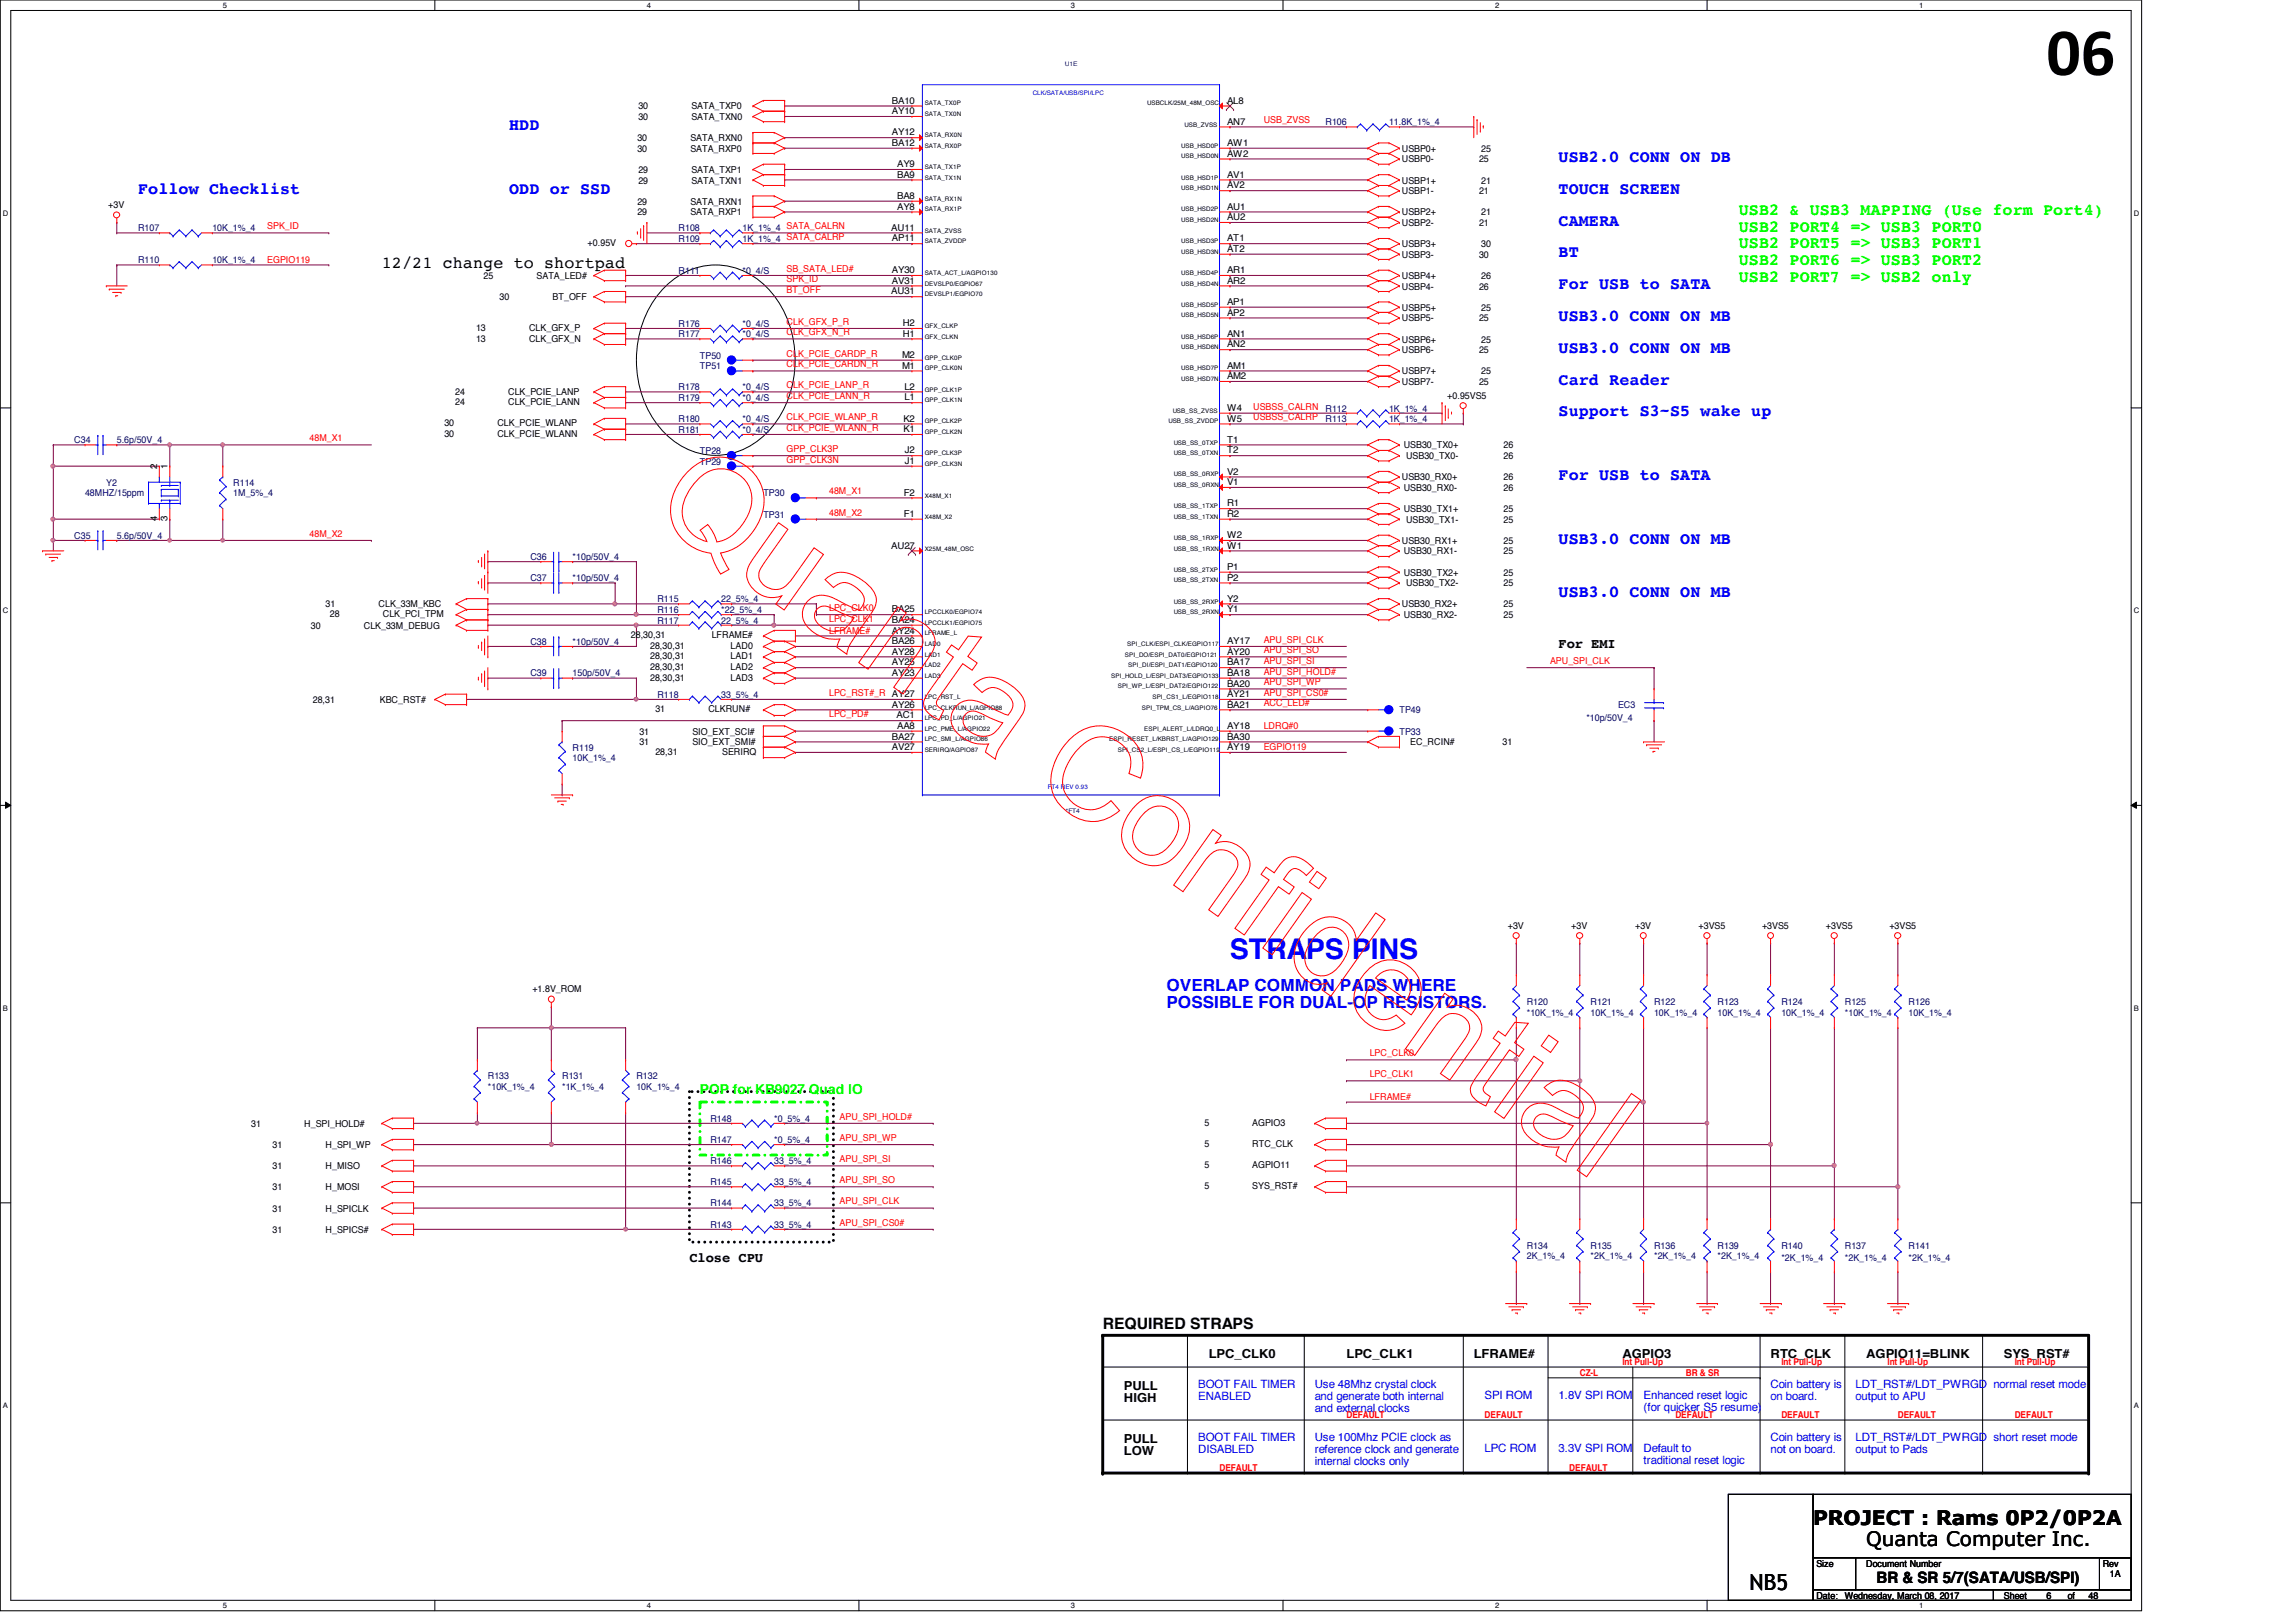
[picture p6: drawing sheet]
<svg xmlns="http://www.w3.org/2000/svg" width="297mm" height="210mm" viewBox="0 0 297 210" stroke-linecap="round" stroke-linejoin="round" font-family="sans-serif">
<defs><g id="words">
<text font-size="8.8" x="264.7" y="9.7">06</text>
<text font-size="3.7" fill="#00f" x="159.1" y="124.1">STRAPS PINS</text>
<text font-size="2.9" x="226.4" y="205.8">NB5</text>
<g font-size="2.6">
<text x="234.6" y="197.3">PROJECT : Rams 0P2/0P2A</text>
<text x="241.4" y="200.1">Quanta Computer Inc.</text>
</g>
<g font-size="2.2" fill="#00f">
<text x="65.9" y="16.8">HDD</text>
<text x="201.6" y="21">USB2.0 CONN ON DB</text>
<text x="17.9" y="25.1">Follow Checklist</text>
<text x="65.9" y="25.1">ODD or SSD</text>
<text x="201.6" y="25.1">TOUCH SCREEN</text>
<text x="201.6" y="29.2">CAMERA</text>
<text x="201.6" y="33.3">BT</text>
<text x="201.6" y="41.5">USB3.0 CONN ON MB</text>
<text x="201.6" y="37.4">For USB to SATA</text>
<text x="201.6" y="45.6">USB3.0 CONN ON MB</text>
<text x="201.6" y="53.9">Support S3~S5 wake up</text>
<text x="201.6" y="49.8">Card Reader</text>
<text x="201.6" y="62.1">For USB to SATA</text>
<text x="201.6" y="70.4">USB3.0 CONN ON MB</text>
<text x="201.6" y="77.2">USB3.0 CONN ON MB</text>
<text x="150.9" y="128.2">OVERLAP COMMON PADS WHERE</text>
<text x="150.9" y="130.4">POSSIBLE FOR DUAL-OP RESISTORS.</text>
</g>
<g font-size="2.2" fill="#0f0">
<text x="225" y="27.8">USB2 &amp; USB3 MAPPING (Use form Port4)</text>
<text x="225" y="30">USB2 PORT4 =&gt; USB3 PORT0</text>
<text x="225" y="32.1">USB2 PORT5 =&gt; USB3 PORT1</text>
<text x="225" y="34.3">USB2 PORT6 =&gt; USB3 PORT2</text>
<text x="225" y="36.4">USB2 PORT7 =&gt; USB2 only</text>
</g>
<text font-size="2.2" x="49.4" y="34.7">12/21 change to shortpad</text>
<g font-size="2">
<text x="142.7" y="172">REQUIRED STRAPS</text>
<text x="242.8" y="204.9">BR &amp; SR 5/7(SATA/USB/SPI)</text>
</g>
<g font-size="1.8">
<text x="201.6" y="83.8">For EMI</text>
<text x="89.2" y="163.4">Close CPU</text>
</g>
<text font-size="1.8" fill="#0f0" x="90.5" y="141.5">POP for KB9027 Quad IO</text>
<g font-size="1.6">
<text x="145.4" y="179.8">PULL</text>
<text x="156.4" y="175.7">LPC_CLK0</text>
<text x="174.2" y="175.7">LPC_CLK1</text>
<text x="190.7" y="175.7">LFRAME#</text>
<text x="209.9" y="175.7">AGPIO3</text>
<text x="229.1" y="175.7">RTC_CLK</text>
<text x="241.4" y="175.7">AGPIO11=BLINK</text>
<text x="259.2" y="175.7">SYS_RST#</text>
<text x="145.4" y="181.5">HIGH</text>
<text x="145.4" y="186.7">PULL</text>
<text x="145.4" y="188.3">LOW</text>
</g>
<g font-size="1.5" fill="#00f">
<text x="155" y="179.7">BOOT FAIL TIMER</text>
<text x="170.1" y="179.7">Use 48Mhz crystal clock</text>
<text x="229.1" y="179.7">Coin battery is</text>
<text x="240.1" y="179.7">LDT_RST#/LDT_PWRGD normal reset mode</text>
<text x="155" y="181.2">ENABLED</text>
<text x="170.1" y="181.2">and generate both internal</text>
<text x="170.1" y="182.7">and external clocks</text>
<text x="192.1" y="181">SPI ROM</text>
<text x="201.6" y="181">1.8V SPI ROM</text>
<text x="212.6" y="181">Enhanced reset logic</text>
<text x="212.6" y="182.5">(for quicker S5 resume)</text>
<text x="229.1" y="181.2">on board.</text>
<text x="240.1" y="181.2">output to APU</text>
<text x="155" y="186.5">BOOT FAIL TIMER</text>
<text x="155" y="188">DISABLED</text>
<text x="170.1" y="186.5">Use 100Mhz PCIE clock as</text>
<text x="170.1" y="188">reference clock and generate</text>
<text x="170.1" y="189.6">internal clocks only</text>
<text x="192.1" y="187.9">LPC ROM</text>
<text x="201.6" y="187.9">3.3V SPI ROM</text>
<text x="212.6" y="187.9">Default to</text>
<text x="212.6" y="189.4">traditional reset logic</text>
<text x="229.1" y="186.5">Coin battery is</text>
<text x="229.1" y="188">not on board.</text>
<text x="240.1" y="186.5">LDT_RST#/LDT_PWRGD short reset mode</text>
<text x="240.1" y="188">output to Pads</text>
</g>
<g font-size="1.2">
<text x="82.6" y="14.1">30</text>
<text x="82.6" y="15.5">30</text>
<text x="89.4" y="14.1">SATA_TXP0</text>
<text x="89.4" y="15.5">SATA_TXN0</text>
<text x="115.4" y="17.5">AY12</text>
<text x="115.4" y="14.8">AY10</text>
<text x="115.4" y="13.4">BA10</text>
<text x="158.7" y="16.1">AN7</text>
<text x="158.7" y="13.4">AL8</text>
<text x="82.5" y="18.3">30</text>
<text x="82.5" y="19.6">30</text>
<text x="82.6" y="22.4">29</text>
<text x="82.6" y="23.7">29</text>
<text x="89.3" y="18.3">SATA_RXN0</text>
<text x="89.3" y="19.6">SATA_RXP0</text>
<text x="89.4" y="22.4">SATA_TXP1</text>
<text x="89.4" y="23.7">SATA_TXN1</text>
<text x="115.4" y="18.9">BA12</text>
<text x="116.1" y="23">BA9</text>
<text x="116.1" y="21.6">AY9</text>
<text x="158.7" y="23">AV1</text>
<text x="158.7" y="20.3">AW2</text>
<text x="158.7" y="18.9">AW1</text>
<text x="181.4" y="19.6">USBP0+</text>
<text x="181.4" y="21">USBP0-</text>
<text x="181.4" y="23.7">USBP1+</text>
<text x="191.3" y="21">25</text>
<text x="191.6" y="19.6">25</text>
<text x="191.6" y="23.7">21</text>
<text x="14" y="26.9">+3V</text>
<text x="82.5" y="26.5">29</text>
<text x="82.5" y="27.9">29</text>
<text x="89.3" y="26.5">SATA_RXN1</text>
<text x="89.3" y="27.9">SATA_RXP1</text>
<text x="115.3" y="29.8">AU11</text>
<text x="116.1" y="27.1">AY8</text>
<text x="116.1" y="25.7">BA8</text>
<text x="158.7" y="28.5">AU2</text>
<text x="158.7" y="27.1">AU1</text>
<text x="158.7" y="24.4">AV2</text>
<text x="181.4" y="25.1">USBP1-</text>
<text x="181.4" y="27.9">USBP2+</text>
<text x="181.4" y="29.3">USBP2-</text>
<text x="191.3" y="25.1">21</text>
<text x="191.3" y="29.3">21</text>
<text x="191.6" y="27.9">21</text>
<text x="76" y="31.8">+0.95V</text>
<text x="115.4" y="35.3">AY30</text>
<text x="115.4" y="31.2">AP11</text>
<text x="158.7" y="35.3">AR1</text>
<text x="158.7" y="32.6">AT2</text>
<text x="158.7" y="31.2">AT1</text>
<text x="181.4" y="32">USBP3+</text>
<text x="181.4" y="33.4">USBP3-</text>
<text x="191.3" y="33.4">30</text>
<text x="191.6" y="32">30</text>
<text x="62.6" y="36.1">25</text>
<text x="64.6" y="38.9">30</text>
<text x="69.4" y="36.1">SATA_LED#</text>
<text x="71.5" y="38.9">BT_OFF</text>
<text x="115.3" y="38.1">AU31</text>
<text x="115.4" y="36.7">AV31</text>
<text x="158.7" y="40.9">AP2</text>
<text x="158.7" y="39.5">AP1</text>
<text x="158.7" y="36.7">AR2</text>
<text x="181.4" y="41.6">USBP5-</text>
<text x="181.4" y="40.2">USBP5+</text>
<text x="181.4" y="37.5">USBP4-</text>
<text x="181.4" y="36.1">USBP4+</text>
<text x="191.3" y="41.6">25</text>
<text x="191.3" y="37.5">26</text>
<text x="191.6" y="40.2">25</text>
<text x="191.6" y="36.1">26</text>
<text x="61.6" y="42.8">13</text>
<text x="61.6" y="44.2">13</text>
<text x="68.4" y="42.8">CLK_GFX_P</text>
<text x="68.4" y="44.2">CLK_GFX_N</text>
<text x="116.7" y="47.7">M1</text>
<text x="116.7" y="46.3">M2</text>
<text x="116.8" y="43.6">H1</text>
<text x="116.8" y="42.2">H2</text>
<text x="158.7" y="47.7">AM1</text>
<text x="158.7" y="45">AN2</text>
<text x="158.7" y="43.6">AN1</text>
<text x="181.4" y="44.3">USBP6+</text>
<text x="181.4" y="45.7">USBP6-</text>
<text x="191.3" y="45.7">25</text>
<text x="191.6" y="44.3">25</text>
<text x="58.9" y="51.1">24</text>
<text x="58.9" y="52.4">24</text>
<text x="65.7" y="51.1">CLK_PCIE_LANP</text>
<text x="65.7" y="52.4">CLK_PCIE_LANN</text>
<text x="117" y="51.8">L1</text>
<text x="117" y="50.4">L2</text>
<text x="158.7" y="53.2">W4</text>
<text x="158.7" y="49.1">AM2</text>
<text x="181.4" y="49.8">USBP7-</text>
<text x="181.4" y="48.4">USBP7+</text>
<text x="187.2" y="51.6">+0.95VS5</text>
<text x="191.3" y="49.8">25</text>
<text x="191.6" y="48.4">25</text>
<text x="57.5" y="55.2">30</text>
<text x="57.5" y="56.6">30</text>
<text x="64.3" y="55.2">CLK_PCIE_WLANP</text>
<text x="64.3" y="56.6">CLK_PCIE_WLANN</text>
<text x="116.9" y="55.9">K1</text>
<text x="116.9" y="54.6">K2</text>
<text x="117" y="58.7">J2</text>
<text x="158.7" y="58.7">T2</text>
<text x="158.7" y="57.3">T1</text>
<text x="158.7" y="54.6">W5</text>
<text x="181.6" y="58">USB30_TX0+</text>
<text x="181.9" y="59.4">USB30_TX0-</text>
<text x="194.5" y="58">26</text>
<text x="194.5" y="59.4">26</text>
<text x="20.3" y="60.7" transform="rotate(-90 20.3 60.7)">2</text>
<text x="21.7" y="60.7" transform="rotate(-90 21.7 60.7)">1</text>
<text x="116.9" y="64.1">F2</text>
<text x="117" y="60">J1</text>
<text x="158.7" y="65.5">R1</text>
<text x="158.7" y="62.8">V1</text>
<text x="158.7" y="61.4">V2</text>
<text x="181.4" y="62.1">USB30_RX0+</text>
<text x="181.6" y="63.5">USB30_RX0-</text>
<text x="194.5" y="63.5">26</text>
<text x="194.5" y="62.1">26</text>
<text x="20.3" y="67.5" transform="rotate(-90 20.3 67.5)">4</text>
<text x="21.7" y="67.5" transform="rotate(-90 21.7 67.5)">3</text>
<text x="115.3" y="71">AU27</text>
<text x="116.9" y="66.9">F1</text>
<text x="158.7" y="71">W1</text>
<text x="158.7" y="69.6">W2</text>
<text x="158.7" y="66.9">R2</text>
<text x="181.4" y="70.4">USB30_RX1+</text>
<text x="181.6" y="66.3">USB30_TX1+</text>
<text x="181.6" y="71.8">USB30_RX1-</text>
<text x="181.9" y="67.6">USB30_TX1-</text>
<text x="194.5" y="66.3">25</text>
<text x="194.5" y="71.8">25</text>
<text x="194.5" y="70.4">25</text>
<text x="194.5" y="67.6">25</text>
<text x="158.7" y="77.9">Y2</text>
<text x="158.7" y="75.1">P2</text>
<text x="158.7" y="73.7">P1</text>
<text x="181.6" y="74.5">USB30_TX2+</text>
<text x="181.9" y="75.9">USB30_TX2-</text>
<text x="194.5" y="74.5">25</text>
<text x="194.5" y="75.9">25</text>
<text x="40.2" y="81.4">30</text>
<text x="42.1" y="78.6">31</text>
<text x="42.7" y="79.8">28</text>
<text x="47.1" y="81.4">CLK_33M_DEBUG</text>
<text x="49" y="78.6">CLK_33M_KBC</text>
<text x="49.5" y="79.8">CLK_PCI_TPM</text>
<text x="81.6" y="82.6">28,30,31</text>
<text x="84.1" y="84">28,30,31</text>
<text x="92.1" y="82.6">LFRAME#</text>
<text x="94.5" y="84">LAD0</text>
<text x="115.4" y="83.4">BA26</text>
<text x="115.4" y="82">AY24</text>
<text x="115.4" y="80.6">BA24</text>
<text x="115.4" y="79.2">BA25</text>
<text x="158.7" y="83.4">AY17</text>
<text x="158.7" y="79.2">Y1</text>
<text x="181.4" y="78.6">USB30_RX2+</text>
<text x="181.6" y="80">USB30_RX2-</text>
<text x="194.5" y="80">25</text>
<text x="194.5" y="78.6">25</text>
<text x="84.1" y="85.3">28,30,31</text>
<text x="84.1" y="86.7">28,30,31</text>
<text x="84.1" y="88.1">28,30,31</text>
<text x="94.5" y="85.3">LAD1</text>
<text x="94.5" y="86.7">LAD2</text>
<text x="94.5" y="88.1">LAD3</text>
<text x="115.4" y="87.5">AY23</text>
<text x="115.4" y="86.1">AY25</text>
<text x="115.4" y="84.7">AY28</text>
<text x="158.7" y="88.9">BA20</text>
<text x="158.7" y="87.5">BA18</text>
<text x="158.7" y="86.1">BA17</text>
<text x="158.7" y="84.7">AY20</text>
<text x="40.5" y="91">28,31</text>
<text x="49.1" y="91">KBC_RST#</text>
<text x="82.7" y="95.1">31</text>
<text x="84.8" y="92.2">31</text>
<text x="89.6" y="95.1">SIO_EXT_SCI#</text>
<text x="91.6" y="92.2">CLKRUN#</text>
<text x="115.4" y="95.7">BA27</text>
<text x="115.4" y="91.6">AY26</text>
<text x="116" y="93">AC1</text>
<text x="116.1" y="94.3">AA8</text>
<text x="158.7" y="95.7">BA30</text>
<text x="158.7" y="94.3">AY18</text>
<text x="158.7" y="91.6">BA21</text>
<text x="158.7" y="90.2">AY21</text>
<text x="82.7" y="96.4">31</text>
<text x="84.8" y="97.7">28,31</text>
<text x="89.6" y="96.4">SIO_EXT_SMI#</text>
<text x="93.4" y="97.7">SERIRQ</text>
<text x="115.4" y="97.1">AV27</text>
<text x="158.7" y="97.1">AY19</text>
<text x="182.5" y="96.4">EC_RCIN#</text>
<text x="194.4" y="96.4">31</text>
<text x="195.1" y="120.2">+3V</text>
<text x="203.3" y="120.2">+3V</text>
<text x="211.5" y="120.2">+3V</text>
<text x="219.7" y="120.2">+3VS5</text>
<text x="228" y="120.2">+3VS5</text>
<text x="236.2" y="120.2">+3VS5</text>
<text x="244.4" y="120.2">+3VS5</text>
<text x="68.9" y="128.4">+1.8V_ROM</text>
<text x="32.5" y="145.8">31</text>
<text x="35.3" y="148.6">31</text>
<text x="39.4" y="145.8">H_SPI_HOLD#</text>
<text x="42.1" y="148.6">H_SPI_WP</text>
<text x="155.8" y="148.4">5</text>
<text x="155.8" y="145.7">5</text>
<text x="162" y="148.4">RTC_CLK</text>
<text x="162" y="145.7">AGPIO3</text>
<text x="35.3" y="151.3">31</text>
<text x="35.3" y="154.1">31</text>
<text x="42.1" y="151.3">H_MISO</text>
<text x="42.1" y="154.1">H_MOSI</text>
<text x="155.8" y="153.9">5</text>
<text x="155.8" y="151.2">5</text>
<text x="162" y="153.9">SYS_RST#</text>
<text x="162" y="151.2">AGPIO11</text>
<text x="35.3" y="156.8">31</text>
<text x="35.3" y="159.6">31</text>
<text x="42.1" y="156.8">H_SPICLK</text>
<text x="42.1" y="159.6">H_SPICS#</text>
<text x="235" y="202.7">Size</text>
<text x="241.4" y="202.7">Document Number</text>
<text x="272" y="202.7">Rev</text>
<text x="235" y="206.9">Date:</text>
<text x="238.7" y="206.9">Wednesday, March 08, 2017</text>
<text x="259.2" y="206.9">Sheet</text>
<text x="264.7" y="206.9">6</text>
<text x="267.5" y="206.9">of</text>
<text x="270.2" y="206.9">48</text>
<text x="273" y="204.1">1A</text>
</g>
<g font-size="1.2" fill="#f00">
<text x="163.5" y="16">USB_ZVSS</text>
<text x="34.6" y="29.7">SPK_ID</text>
<text x="34.6" y="34">EGPIO119</text>
<text x="101.8" y="35.2">SB_SATA_LED#</text>
<text x="101.8" y="36.5">SPK_ID</text>
<text x="101.8" y="37.9">BT_OFF</text>
<text x="101.8" y="46.1">CLK_PCIE_CARDP_R</text>
<text x="101.8" y="47.5">CLK_PCIE_CARDN_R</text>
<text x="101.8" y="42">CLK_GFX_P_R</text>
<text x="101.8" y="43.4">CLK_GFX_N_R</text>
<text x="101.8" y="51.6">CLK_PCIE_LANN_R</text>
<text x="101.8" y="50.2">CLK_PCIE_LANP_R</text>
<text x="162.1" y="53">USBSS_CALRN</text>
<text x="40" y="57.1">48M_X1</text>
<text x="101.8" y="58.5">GPP_CLK3P</text>
<text x="101.8" y="59.9">GPP_CLK3N</text>
<text x="101.8" y="55.8">CLK_PCIE_WLANN_R</text>
<text x="101.8" y="54.4">CLK_PCIE_WLANP_R</text>
<text x="162.1" y="54.4">USBSS_CALRP</text>
<text x="107.3" y="64">48M_X1</text>
<text x="40" y="69.5">48M_X2</text>
<text x="107.3" y="66.7">48M_X2</text>
<text x="107.3" y="82">LFRAME#</text>
<text x="107.3" y="80.4">LPC_CLK1</text>
<text x="107.3" y="79.1">LPC_CLK0</text>
<text x="163.5" y="83.2">APU_SPI_CLK</text>
<text x="163.5" y="87.3">APU_SPI_HOLD#</text>
<text x="163.5" y="88.7">APU_SPI_WP</text>
<text x="163.5" y="84.5">APU_SPI_SO</text>
<text x="163.5" y="85.9">APU_SPI_SI</text>
<text x="200.5" y="85.9">APU_SPI_CLK</text>
<text x="107.3" y="92.8">LPC_PD#</text>
<text x="107.3" y="90">LPC_RST#_R AY27</text>
<text x="163.5" y="90">APU_SPI_CS0#</text>
<text x="163.5" y="91.4">ACC_LED#</text>
<text x="163.5" y="94.4">LDRQ#0</text>
<text x="163.5" y="97.1">EGPIO119</text>
<text x="177.2" y="136.7">LPC_CLK0</text>
<text x="177.2" y="139.4">LPC_CLK1</text>
<text x="177.2" y="142.4">LFRAME#</text>
<text x="108.6" y="144.9">APU_SPI_HOLD#</text>
<text x="108.6" y="147.7">APU_SPI_WP</text>
<text x="108.6" y="153.1">APU_SPI_SO</text>
<text x="108.6" y="155.9">APU_SPI_CLK</text>
<text x="108.6" y="150.4">APU_SPI_SI</text>
<text x="108.6" y="158.6">APU_SPI_CS0#</text>
<text x="204.4" y="178.1">CZ-L</text>
<text x="209.9" y="176.7">Int Pull-Up</text>
<text x="218.1" y="178.1">BR &amp; SR</text>
<text x="230.5" y="176.7">Int Pull-Up</text>
<text x="244.2" y="176.7">Int Pull-Up</text>
<text x="260.6" y="176.7">Int Pull-Up</text>
<text x="174.2" y="183.6">DEFAULT</text>
<text x="192.1" y="183.6">DEFAULT</text>
<text x="216.7" y="183.6">DEFAULT</text>
<text x="230.5" y="183.6">DEFAULT</text>
<text x="245.5" y="183.6">DEFAULT</text>
<text x="260.6" y="183.6">DEFAULT</text>
<text x="157.8" y="190.4">DEFAULT</text>
<text x="203" y="190.4">DEFAULT</text>
</g>
<g font-size="1.2" fill="#000080">
<text x="171.5" y="16.2">R106</text>
<text x="179.7" y="16.2">11.8K_1%_4</text>
<text x="17.9" y="29.9">R107</text>
<text x="27.5" y="29.9">10K_1%_4</text>
<text x="87.8" y="29.9">R108</text>
<text x="96.1" y="29.9">1K_1%_4 SATA_CALRN</text>
<text x="17.9" y="34">R110</text>
<text x="27.5" y="34">10K_1%_4</text>
<text x="87.8" y="35.4">R111</text>
<text x="87.8" y="31.3">R109</text>
<text x="96.1" y="35.4">*0_4/S</text>
<text x="96.1" y="31.3">1K_1%_4 SATA_CALRP</text>
<text x="87.8" y="42.3">R176</text>
<text x="87.8" y="43.6">R177</text>
<text x="90.5" y="46.4">TP50</text>
<text x="90.5" y="47.8">TP51</text>
<text x="96.1" y="42.3">*0_4/S</text>
<text x="96.1" y="43.6">*0_4/S</text>
<text x="87.8" y="51.9">R179</text>
<text x="87.8" y="50.5">R178</text>
<text x="96.1" y="51.9">*0_4/S</text>
<text x="96.1" y="50.5">*0_4/S</text>
<text x="171.5" y="53.3">R112</text>
<text x="179.7" y="53.3">1K_1%_4</text>
<text x="9.6" y="57.4">C34</text>
<text x="15.1" y="57.4">5.6p/50V_4</text>
<text x="87.8" y="56">R181</text>
<text x="87.8" y="54.6">R180</text>
<text x="90.5" y="58.7">TP28</text>
<text x="96.1" y="56">*0_4/S</text>
<text x="96.1" y="54.6">*0_4/S</text>
<text x="171.5" y="54.6">R113</text>
<text x="179.7" y="54.6">1K_1%_4</text>
<text x="11" y="64.2">48MHZ/15ppm</text>
<text x="13.8" y="62.9">Y2</text>
<text x="30.2" y="62.9">R114</text>
<text x="30.2" y="64.2">1M_5%_4</text>
<text x="90.5" y="60.1">TP29</text>
<text x="98.8" y="64.2">TP30</text>
<text x="9.6" y="69.7">C35</text>
<text x="15.1" y="69.7">5.6p/50V_4</text>
<text x="98.8" y="67">TP31</text>
<text x="68.6" y="72.4">C36</text>
<text x="68.6" y="75.2">C37</text>
<text x="74.1" y="72.4">*10p/50V_4</text>
<text x="74.1" y="75.2">*10p/50V_4</text>
<text x="85" y="77.9">R115</text>
<text x="93.3" y="77.9">22_5%_4</text>
<text x="68.6" y="83.4">C38</text>
<text x="74.1" y="83.4">*10p/50V_4</text>
<text x="85" y="79.3">R116</text>
<text x="85" y="80.7">R117</text>
<text x="93.3" y="79.3">*22_5%_4</text>
<text x="93.3" y="80.7">22_5%_4</text>
<text x="68.6" y="87.5">C39</text>
<text x="74.1" y="87.5">150p/50V_4</text>
<text x="85" y="90.3">R118</text>
<text x="93.3" y="90.3">33_5%_4</text>
<text x="181.1" y="92.3">TP49</text>
<text x="181.1" y="95.1">TP33</text>
<text x="205.2" y="93.3">*10p/50V_4</text>
<text x="209.3" y="91.7">EC3</text>
<text x="74.1" y="97.2">R119</text>
<text x="74.1" y="98.5">10K_1%_4</text>
<text x="197.5" y="130">R120</text>
<text x="197.5" y="131.4">*10K_1%_4</text>
<text x="205.8" y="130">R121</text>
<text x="205.8" y="131.4">10K_1%_4</text>
<text x="214" y="130">R122</text>
<text x="214" y="131.4">10K_1%_4</text>
<text x="222.2" y="130">R123</text>
<text x="222.2" y="131.4">10K_1%_4</text>
<text x="230.5" y="130">R124</text>
<text x="230.5" y="131.4">10K_1%_4</text>
<text x="238.7" y="130">R125</text>
<text x="238.7" y="131.4">*10K_1%_4</text>
<text x="246.9" y="130">R126</text>
<text x="246.9" y="131.4">10K_1%_4</text>
<text x="63.1" y="139.7">R133</text>
<text x="63.1" y="141">*10K_1%_4</text>
<text x="72.7" y="139.7">R131</text>
<text x="72.7" y="141">*1K_1%_4</text>
<text x="82.3" y="139.7">R132</text>
<text x="82.3" y="141">10K_1%_4</text>
<text x="91.9" y="147.9">R147</text>
<text x="91.9" y="145.2">R148</text>
<text x="100.2" y="147.9">*0_5%_4</text>
<text x="100.2" y="145.2">*0_5%_4</text>
<text x="91.9" y="150.6">R146</text>
<text x="91.9" y="153.4">R145</text>
<text x="100.2" y="150.6">33_5%_4</text>
<text x="100.2" y="153.4">33_5%_4</text>
<text x="91.9" y="156.1">R144</text>
<text x="91.9" y="158.9">R143</text>
<text x="100.2" y="156.1">33_5%_4</text>
<text x="100.2" y="158.9">33_5%_4</text>
<text x="197.5" y="161.6">R134</text>
<text x="205.8" y="161.6">R135</text>
<text x="214" y="161.6">R136</text>
<text x="222.2" y="161.6">R139</text>
<text x="230.5" y="161.6">R140</text>
<text x="238.7" y="161.6">R137</text>
<text x="246.9" y="161.6">R141</text>
<text x="197.5" y="163">2K_1%_4</text>
<text x="205.8" y="163">*2K_1%_4</text>
<text x="214" y="163">*2K_1%_4</text>
<text x="222.2" y="163">*2K_1%_4</text>
<text x="230.5" y="163.2">*2K_1%_4</text>
<text x="238.7" y="163.2">*2K_1%_4</text>
<text x="246.9" y="163.2">*2K_1%_4</text>
</g>
<g font-size="1">
<text x="28.8" y="1">5</text>
<text x="83.7" y="1">4</text>
<text x="138.6" y="1">3</text>
<text x="193.4" y="1">2</text>
<text x="248.3" y="1">1</text>
<text x=".4" y="27.9">D</text>
<text x="276.1" y="27.9">D</text>
<text x=".4" y="79.4">C</text>
<text x="276.1" y="79.4">C</text>
<text x=".4" y="130.8">B</text>
<text x="276.1" y="130.8">B</text>
<text x=".4" y="182.2">A</text>
<text x="276.1" y="182.2">A</text>
<text x="28.8" y="208.1">5</text>
<text x="83.7" y="208.1">4</text>
<text x="138.6" y="208.1">3</text>
<text x="193.4" y="208.1">2</text>
<text x="248.3" y="208.1">1</text>
</g>
<g font-size=".8" fill="#000080">
<text x="137.7" y="8.6">U1E</text>
<text x="137.9" y="105.2">*FT4</text>
</g>
<g font-size=".8">
<text x="119.6" y="17.7">SATA_RX0N</text>
<text x="119.6" y="15">SATA_TX0N</text>
<text x="119.6" y="13.6">SATA_TX0P</text>
<text x="148.4" y="13.6">USBCLK/25M_48M_OSC</text>
<text x="153.2" y="16.4">USB_ZVSS</text>
<text x="119.6" y="23.2">SATA_TX1N</text>
<text x="119.6" y="21.9">SATA_TX1P</text>
<text x="119.6" y="19.1">SATA_RX0P</text>
<text x="152.8" y="23.2">USB_HSD1P</text>
<text x="152.8" y="20.5">USB_HSD0N</text>
<text x="152.8" y="19.1">USB_HSD0P</text>
<text x="119.6" y="27.3">SATA_RX1P</text>
<text x="119.6" y="26">SATA_RX1N</text>
<text x="152.8" y="28.7">USB_HSD2N</text>
<text x="152.8" y="27.3">USB_HSD2P</text>
<text x="152.8" y="24.6">USB_HSD1N</text>
<text x="119.6" y="35.6">SATA_ACT_L/AGPIO130</text>
<text x="119.6" y="31.5">SATA_ZVDDP</text>
<text x="119.6" y="30.1">SATA_ZVSS</text>
<text x="152.8" y="35.6">USB_HSD4P</text>
<text x="152.8" y="32.9">USB_HSD3N</text>
<text x="152.8" y="31.5">USB_HSD3P</text>
<text x="119.6" y="38.3">DEVSLP1/EGPIO70</text>
<text x="119.6" y="37">DEVSLP0/EGPIO67</text>
<text x="152.8" y="41.1">USB_HSD5N</text>
<text x="152.8" y="39.7">USB_HSD5P</text>
<text x="152.8" y="37">USB_HSD4N</text>
<text x="119.6" y="47.9">GPP_CLK0N</text>
<text x="119.6" y="46.6">GPP_CLK0P</text>
<text x="119.6" y="43.8">GFX_CLKN</text>
<text x="119.6" y="42.5">GFX_CLKP</text>
<text x="152.8" y="47.9">USB_HSD7P</text>
<text x="152.8" y="45.2">USB_HSD6N</text>
<text x="152.8" y="43.8">USB_HSD6P</text>
<text x="119.6" y="52">GPP_CLK1N</text>
<text x="119.6" y="50.7">GPP_CLK1P</text>
<text x="151.7" y="53.4">USB_SS_ZVSS</text>
<text x="152.8" y="49.3">USB_HSD7N</text>
<text x="119.6" y="58.9">GPP_CLK3P</text>
<text x="119.6" y="56.2">GPP_CLK2N</text>
<text x="119.6" y="54.8">GPP_CLK2P</text>
<text x="151.2" y="54.8">USB_SS_ZVDDP</text>
<text x="151.8" y="58.9">USB_SS_0TXN</text>
<text x="151.8" y="57.5">USB_SS_0TXP</text>
<text x="119.6" y="64.4">X48M_X1</text>
<text x="119.6" y="60.3">GPP_CLK3N</text>
<text x="151.8" y="65.7">USB_SS_1TXP</text>
<text x="151.8" y="63">USB_SS_0RXN</text>
<text x="151.8" y="61.6">USB_SS_0RXP</text>
<text x="119.6" y="71.2">X25M_48M_OSC</text>
<text x="119.6" y="67.1">X48M_X2</text>
<text x="151.8" y="71.2">USB_SS_1RXN</text>
<text x="151.8" y="69.9">USB_SS_1RXP</text>
<text x="151.8" y="67.1">USB_SS_1TXN</text>
<text x="151.8" y="75.4">USB_SS_2TXN</text>
<text x="151.8" y="74">USB_SS_2TXP</text>
<text x="119.6" y="83.6">LAD0</text>
<text x="119.6" y="82.2">LFRAME_L</text>
<text x="119.6" y="80.9">LPCCLK1/EGPIO75</text>
<text x="119.6" y="79.5">LPCCLK0/EGPIO74</text>
<text x="145.8" y="83.6">SPI_CLK/ESPI_CLK/EGPIO117</text>
<text x="151.8" y="79.5">USB_SS_2RXN</text>
<text x="151.8" y="78.1">USB_SS_2RXP</text>
<text x="119.6" y="87.7">LAD3</text>
<text x="119.6" y="86.3">LAD2</text>
<text x="119.6" y="85">LAD1</text>
<text x="143.8" y="87.7">SPI_HOLD_L/ESPI_DAT3/EGPIO133</text>
<text x="144.6" y="89.1">SPI_WP_L/ESPI_DAT2/EGPIO122</text>
<text x="145.5" y="85">SPI_DO/ESPI_DAT0/EGPIO121</text>
<text x="146" y="86.3">SPI_DI/ESPI_DAT1/EGPIO120</text>
<text x="119.6" y="95.9">LPC_SMI_L/AGPIO86</text>
<text x="119.6" y="94.6">LPC_PME_L/AGPIO22</text>
<text x="119.6" y="93.2">LPC_PD_L/AGPIO21</text>
<text x="119.6" y="91.8">LPC_CLKRUN_L/AGPIO88</text>
<text x="119.6" y="90.5">LPC_RST_L</text>
<text x="143.5" y="95.9">ESPI_RESET_L/KBRST_L/AGPIO129</text>
<text x="147.7" y="91.8">SPI_TPM_CS_L/AGPIO76</text>
<text x="148" y="94.6">ESPI_ALERT_L/LDRQ0_L</text>
<text x="149.1" y="90.5">SPI_CS1_L/EGPIO118</text>
<text x="119.6" y="97.3">SERIRQ/AGPIO87</text>
<text x="144.6" y="97.3">SPI_CS2_L/ESPI_CS_L/EGPIO119</text>
</g>
<g font-size=".8" fill="#00f">
<text x="133.6" y="12.3">CLK/SATA/USB/SPI/LPC</text>
<text x="135.5" y="102.1">FT4 REV 0.93</text>
</g>
</g></defs>
<path d="M0 0h277.1v208.4h-277.1zM1.4 1.4h274.3v205.7h-274.3z" fill="none" stroke="#000" stroke-width=".13"/>
<g fill="#fff">
<path d="M28.8 .1h.6v1.1h-.6z"/>
<path d="M28.8 207.2h.6v1.1h-.6z"/>
</g>
<path d="M56.3 0v1.4M56.3 207.1v1.3" fill="none" stroke="#000" stroke-width=".13"/>
<g fill="#fff">
<path d="M83.7 .1h.5v1.1h-.5z"/>
<path d="M83.7 207.2h.5v1.1h-.5z"/>
</g>
<path d="M111.1 0v1.4M111.1 207.1v1.3" fill="none" stroke="#000" stroke-width=".13"/>
<g fill="#fff">
<path d="M138.6 .1h.5v1.1h-.5z"/>
<path d="M138.6 207.2h.5v1.1h-.5z"/>
</g>
<path d="M166 0v1.4M166 207.1v1.3" fill="none" stroke="#000" stroke-width=".13"/>
<g fill="#fff">
<path d="M193.4 .1h.6v1.1h-.6z"/>
<path d="M193.4 207.2h.6v1.1h-.6z"/>
</g>
<path d="M220.8 0v1.4M220.8 207.1v1.3" fill="none" stroke="#000" stroke-width=".13"/>
<g fill="#fff">
<path d="M248.3 .1h.5v1.1h-.5z"/>
<path d="M248.3 207.2h.5v1.1h-.5z"/>
<path d="M.4 27.1h.7v1.1h-.7z"/>
<path d="M276.1 27.1h.7v1.1h-.7z"/>
<path d="M.4 78.5h.7v1.1h-.7z"/>
<path d="M276.1 78.5h.7v1.1h-.7z"/>
</g>
<path d="M0 52.8h1.4M275.7 52.8h1.4" fill="none" stroke="#000" stroke-width=".13"/>
<g fill="#fff">
<path d="M.4 129.9h.6v1.1h-.6z"/>
<path d="M276.1 129.9h.6v1.1h-.6z"/>
</g>
<path d="M0 104.2h1.4M.7 103.8l.7 .4-.7 .4zM275.7 104.2l.7-.4v.8zM275.7 104.2h1.4" fill="none" stroke="#000" stroke-width=".13"/>
<path d="M.7 103.8l.7 .4-.7 .4zM275.7 104.2l.7-.4v.8z" fill="#000"/>
<g fill="#fff">
<path d="M.4 181.4h.6v1.1h-.6z"/>
<path d="M276.1 181.4h.6v1.1h-.6z"/>
</g>
<g fill="none" stroke="#000" stroke-width=".13">
<path d="M86.2 37a9.1 9.1 0 0 1 13.7 .9 14 14 0 0 1-.9 18.3 9 9 0 0 1-13.7-.9 14.2 14.2 0 0 1 0-17.4zM0 155.7h1.4M275.7 155.7h1.4M142.7 176.9h127.5M153.6 172.8v17.8M168.7 172.8v17.8M189.3 172.8v17.8M200.3 172.8v17.8M200.3 178.3h27.4M211.2 176.9v13.7M227.7 178.3h.1M227.7 172.8v17.8"/>
<path d="M238.7 172.8v17.8M256.5 172.8v17.8M270.2 176.9h.1M142.7 183.8h127.5M153.6 190.6h.1M168.7 190.6h.1M189.3 190.6h.1M200.3 190.6h.1M211.2 190.6h.1M227.7 190.6h.1M238.7 190.6h.1M256.5 190.6h.1"/>
<path d="M270.2 183.8h.1"/>
</g>
<path d="M142.7 172.8h127.5v17.8h-127.5z" fill="none" stroke="#000" stroke-width=".38"/>
<g fill="#000">
<circle cx="142.7" cy="172.8" r=".19"/>
<circle cx="142.7" cy="190.6" r=".19"/>
<circle cx="270.2" cy="190.6" r=".19"/>
</g>
<path d="M90.5 142.6h16.5v6.9h-16.5z" fill="none" stroke="#0f0" stroke-width=".38" stroke-dasharray=".8 .8 0 .8"/>
<path d="M89.2 141.3h18.6v19.4h-18.6z" fill="none" stroke="#000" stroke-width=".38" stroke-dasharray="0 .8"/>
<g fill="none" stroke="#800040" stroke-width=".13">
<path d="M101.5 13.7h.1M101.5 15.1h.1M101.5 17.8h.1M101.5 19.2h.1M101.5 13.7h16.5M101.5 15.1h16.5M101.5 17.8h16.5M101.5 19.2h16.5M159.1 16.4h.1M159.1 19.2h.1M159.1 19.2h17.8M159.1 16.4h15.1"/>
<path d="M82.3 31.5h.1M82.3 31.5h8.2M83.7 30.1h6.8M90.5 30.1h.1M159.1 20.6h.1M159.1 23.3h.1M159.1 24.7h.1M159.1 20.6h17.8M159.1 23.3h17.8M159.1 24.7h17.8M6.9 57.6h.1M6.9 57.6v9.6"/>
<path d="M80.9 52.1h.1M80.9 50.7h.1M80.9 54.9h.1M80.9 56.2h.1M80.9 42.5h.1M80.9 43.9h.1M80.9 52.1h9.6M80.9 50.7h9.6M80.9 54.9h9.6M80.9 56.2h9.6M80.9 42.5h9.6M80.9 43.9h9.6"/>
<path d="M97.4 59h.1M97.4 46.6h.1M97.4 48h.1M97.4 52.1h.1M97.4 50.7h.1M97.4 56.2h.1M97.4 54.9h.1M97.4 42.5h.1M97.4 43.9h.1M97.4 59h20.6M97.4 46.6h20.6M97.4 48h20.6"/>
<path d="M97.4 52.1h20.6M97.4 50.7h20.6M97.4 54.9h20.6M97.4 56.2h20.6M97.4 42.5h20.6M97.4 43.9h20.6M159.1 53.5h.1M159.1 54.9h.1M159.1 54.9h15.1M159.1 53.5h15.1M6.9 60.3h.1M6.9 67.2h.1"/>
<path d="M6.9 60.3h13.7M6.9 67.2h13.7M97.4 60.3h.1M97.4 60.3h20.6M105.6 64.4h.1M105.6 67.2h.1M105.6 64.4h12.4M105.6 67.2h12.4M102.9 82.3h.1M102.9 97.4h.1M102.9 91.9h.1M102.9 83.7h.1"/>
<path d="M102.9 86.4h.1M102.9 85h.1M102.9 87.8h.1M102.9 97.4h15.1M102.9 82.3h15.1M102.9 91.9h15.1M102.9 83.7h15.1M102.9 86.4h15.1M102.9 85h15.1M102.9 87.8h15.1M159.1 97.4h.1M159.1 97.4h15.1"/>
</g>
<circle cx="6.9" cy="67.2" r=".26" fill="#f0f"/>
<circle cx="6.9" cy="67.2" r=".26" fill="none" stroke="#f0f" stroke-width=".13"/>
<circle cx="6.9" cy="60.3" r=".26" fill="#f0f"/>
<circle cx="6.9" cy="60.3" r=".26" fill="none" stroke="#f0f" stroke-width=".13"/>
<path d="M15.1 57.6h.1M15.1 57.6h6.9M22 57.6h.1M22 57.6v2.7" fill="none" stroke="#800040" stroke-width=".13"/>
<path d="M21.8 57.4l.1-.1 .2 .1v.3l-.2 .1-.1-.1z" fill-rule="evenodd" fill="#f0f"/>
<path d="M21.8 57.4l.1-.1 .2 .1v.3l-.2 .1-.1-.1z" fill="none" stroke="#f0f" stroke-width=".13"/>
<path d="M28.8 57.6h.1M28.8 57.6h19.2" fill="none" stroke="#800040" stroke-width=".13"/>
<path d="M28.6 57.4l.2-.1 .2 .1v.3l-.2 .1-.2-.1z" fill-rule="evenodd" fill="#f0f"/>
<path d="M28.6 57.4l.2-.1 .2 .1v.3l-.2 .1-.2-.1z" fill="none" stroke="#f0f" stroke-width=".13"/>
<path d="M28.8 57.6h.1M28.8 57.6v2.7M6.9 69.9h.1M6.9 69.9v1.4M22 69.9h6.8M28.8 69.9h.1" fill="none" stroke="#800040" stroke-width=".13"/>
<circle cx="6.9" cy="69.9" r=".25" fill="#f0f"/>
<circle cx="6.9" cy="69.9" r=".25" fill="none" stroke="#f0f" stroke-width=".13"/>
<path d="M6.9 57.6h.1M6.9 57.6h4.1M6.9 69.9h.1M6.9 67.2h.1M6.9 69.9h4.1M6.9 67.2v2.7M15.1 69.9h.1M22 67.2h.1M22 67.2v2.7h-6.9" fill="none" stroke="#800040" stroke-width=".13"/>
<path d="M21.8 69.7h.3l.1 .2-.1 .2h-.2h-.1z" fill-rule="evenodd" fill="#f0f"/>
<path d="M21.8 69.7h.3l.1 .2-.1 .2h-.2h-.1z" fill="none" stroke="#f0f" stroke-width=".13"/>
<path d="M22 57.6h.1M22 57.6h6.8M63.1 78.1h.1M63.1 78.1h16.5" fill="none" stroke="#800040" stroke-width=".13"/>
<circle cx="79.5" cy="78.1" r=".26" fill="#f0f"/>
<circle cx="79.5" cy="78.1" r=".26" fill="none" stroke="#f0f" stroke-width=".13"/>
<g fill="none" stroke="#800040" stroke-width=".13">
<path d="M63.1 72.7h.1M63.1 75.4h.1M63.1 72.7h6.9M63.1 75.4h6.9M74.1 72.7h.1M74.1 75.4h.1M74.1 72.7h8.2M74.1 75.4h5.5M79.6 75.4h.1M79.6 78.1h.1M79.6 75.4v2.7M79.6 78.1h8.2"/>
<path d="M100.2 79.5v1.4M100.2 80.9h.1M100.2 80.9h17.8"/>
</g>
<circle cx="100.1" cy="80.9" r=".26" fill="#f0f"/>
<circle cx="100.1" cy="80.9" r=".26" fill="none" stroke="#f0f" stroke-width=".13"/>
<path d="M63.1 80.9h.1M63.1 80.9h19.2" fill="none" stroke="#800040" stroke-width=".13"/>
<circle cx="82.3" cy="80.9" r=".26" fill="#f0f"/>
<circle cx="82.3" cy="80.9" r=".26" fill="none" stroke="#f0f" stroke-width=".13"/>
<g fill="none" stroke="#800040" stroke-width=".13">
<path d="M80.9 35.6h.1M80.9 35.6h9.6M63.1 83.7h.1M63.1 83.7h6.9M74.1 83.7h.1M74.1 83.7h8.2M82.3 80.9h.1M82.3 80.9h5.5M174.2 137.2h.1M174.2 139.9h.1M174.2 137.2h22M174.2 139.9h30.2"/>
<path d="M220.8 122h.1M220.8 122v4.2M237.3 122h.1M237.3 122v4.2M245.5 122h.1M245.5 122v4.2M174.2 142.6h.1M174.2 142.6h38.4"/>
</g>
<circle cx="212.6" cy="142.6" r=".26" fill="#f0f"/>
<circle cx="212.6" cy="142.6" r=".26" fill="none" stroke="#f0f" stroke-width=".13"/>
<path d="M196.2 122h.1M196.2 137.2h.1M196.2 122v4.2M196.2 137.2v20.5M204.4 122h.1M204.4 122v4.2M212.6 122h.1M212.6 122v4.2M229.1 122h.1M229.1 122v4.2" fill="none" stroke="#800040" stroke-width=".13"/>
<circle cx="196.1" cy="137.1" r=".26" fill="#f0f"/>
<circle cx="196.1" cy="137.1" r=".26" fill="none" stroke="#f0f" stroke-width=".13"/>
<path d="M204.4 139.9h.1M204.4 139.9v17.8" fill="none" stroke="#800040" stroke-width=".13"/>
<circle cx="204.4" cy="139.9" r=".26" fill="#f0f"/>
<circle cx="204.4" cy="139.9" r=".26" fill="none" stroke="#f0f" stroke-width=".13"/>
<path d="M174.2 148.1h.1M174.2 148.1h54.9M212.6 142.6h.1M212.6 142.6v15.1" fill="none" stroke="#800040" stroke-width=".13"/>
<circle cx="229.1" cy="148.1" r=".26" fill="#f0f"/>
<circle cx="229.1" cy="148.1" r=".26" fill="none" stroke="#f0f" stroke-width=".13"/>
<path d="M174.2 153.6h.1M174.2 153.6h71.3M229.1 148.1h.1M229.1 148.1v9.6M245.5 153.6h.1M245.5 153.6v4.1" fill="none" stroke="#800040" stroke-width=".13"/>
<circle cx="245.5" cy="153.6" r=".26" fill="#f0f"/>
<circle cx="245.5" cy="153.6" r=".26" fill="none" stroke="#f0f" stroke-width=".13"/>
<g fill="none" stroke="#800040" stroke-width=".13">
<path d="M15.1 30.1h.1M15.1 28.8h.1M15.1 34.3h.1M15.1 30.1h5.5M15.1 28.8v1.3M15.1 34.3v2.7M15.1 34.3h5.5M80.9 37h.1M80.9 38.4h.1M80.9 37h37.1M80.9 38.4h37.1M101.5 21.9h.1"/>
<path d="M101.5 23.3h.1M101.5 26h.1M101.5 27.4h.1M101.5 21.9h16.5M101.5 23.3h16.5M101.5 26h16.5M101.5 27.4h16.5M63.1 79.5h.1M63.1 79.5h19.2M72.7 93.3h.1M72.7 93.3h45.3M159.1 90.5h.1"/>
<path d="M159.1 87.8h.1M159.1 89.2h.1M159.1 85h.1M159.1 86.4h.1M159.1 83.7h.1M159.1 90.5h15.1M159.1 87.8h15.1M159.1 89.2h15.1M159.1 85h15.1M159.1 86.4h15.1M159.1 83.7h15.1"/>
</g>
<circle cx="82.3" cy="79.5" r=".26" fill="#f0f"/>
<circle cx="82.3" cy="79.5" r=".26" fill="none" stroke="#f0f" stroke-width=".13"/>
<g fill="none" stroke="#800040" stroke-width=".13">
<path d="M159.1 35.6h.1M159.1 37h.1M159.1 39.8h.1M159.1 27.4h.1M159.1 28.8h.1M159.1 31.5h.1M159.1 32.9h.1M159.1 35.6h17.8M159.1 37h17.8M159.1 39.8h17.8M159.1 27.4h17.8M159.1 28.8h17.8"/>
<path d="M159.1 31.5h17.8M159.1 32.9h17.8M159.1 41.1h.1M159.1 41.1h17.8M82.3 72.7h.1M82.3 79.5h.1M82.3 72.7v6.8M82.3 79.5h5.5M159.1 67.2h.1M159.1 69.9h.1M159.1 65.8h.1M159.1 71.3h.1"/>
<path d="M159.1 67.2h17.8M159.1 69.9h17.8M159.1 65.8h17.8M159.1 71.3h17.8M53.5 145.4h.1M53.5 148.1h.1M53.5 145.4h8.3M53.5 148.1h17.8"/>
</g>
<circle cx="71.3" cy="148.1" r=".26" fill="#f0f"/>
<circle cx="71.3" cy="148.1" r=".26" fill="none" stroke="#f0f" stroke-width=".13"/>
<g fill="none" stroke="#800040" stroke-width=".13">
<path d="M189.3 53.5h.1M189.3 53.5v1.4M197.5 86.4h16.5M214 86.4h.1M214 93.3h.1M214 86.4v2.8M214 93.3v2.7M53.5 150.9h.1M53.5 153.6h.1M53.5 156.3h.1M53.5 159.1h.1M53.5 150.9h41.2"/>
<path d="M53.5 153.6h41.2M53.5 156.3h41.2M53.5 159.1h27.4M174.2 145.4h46.6M220.8 145.4h.1M220.8 157.7h.1M220.8 145.4v12.3"/>
</g>
<path d="M220.7 145.2h.3l.1 .1-.1 .2-.2 .1-.1-.1z" fill-rule="evenodd" fill="#f0f"/>
<path d="M220.7 145.2h.3l.1 .1-.1 .2-.2 .1-.1-.1z" fill="none" stroke="#f0f" stroke-width=".13"/>
<path d="M174.2 150.9h63.1M237.3 150.9h.1M237.3 157.7h.1M237.3 150.9v6.8" fill="none" stroke="#800040" stroke-width=".13"/>
<circle cx="237.3" cy="150.8" r=".26" fill="#f0f"/>
<circle cx="237.3" cy="150.8" r=".26" fill="none" stroke="#f0f" stroke-width=".13"/>
<path d="M105.6 78.1h.1M105.6 79.5h.1M105.6 78.1v1.4M105.6 79.5h12.4M60.4 90.5h21.9M82.3 80.9h.1M82.3 90.5h.1M82.3 80.9v2.8M159.1 91.9h.1M159.1 91.9h17.8" fill="none" stroke="#800040" stroke-width=".13"/>
<circle cx="82.3" cy="90.5" r=".25" fill="#f0f"/>
<circle cx="82.3" cy="90.5" r=".25" fill="none" stroke="#f0f" stroke-width=".13"/>
<g fill="none" stroke="#800040" stroke-width=".13">
<path d="M63.1 87.8h.1M63.1 87.8h6.9M74.1 87.8h.1M74.1 87.8h8.2M82.3 87.8h.1M82.3 90.5h.1M82.3 87.8v2.7M82.3 90.5h5.5M102.9 94.6h.1M102.9 96h.1M102.9 94.6h15.1M102.9 96h15.1"/>
<path d="M159.1 94.6h.1M159.1 96h.1M159.1 94.6h17.8M159.1 96h17.8M71.3 130.3h.1M71.3 130.3v2.7M61.8 145.4h.1M61.8 145.4h32.9"/>
</g>
<circle cx="61.7" cy="145.3" r=".25" fill="#f0f"/>
<circle cx="61.7" cy="145.3" r=".25" fill="none" stroke="#f0f" stroke-width=".13"/>
<path d="M61.8 133h.1M61.8 133h9.5" fill="none" stroke="#800040" stroke-width=".13"/>
<circle cx="71.3" cy="133" r=".26" fill="#f0f"/>
<circle cx="71.3" cy="133" r=".26" fill="none" stroke="#f0f" stroke-width=".13"/>
<g fill="none" stroke="#800040" stroke-width=".13">
<path d="M72.7 93.3h.1M72.7 93.3v1.3M61.8 133h.1M61.8 133v4.2M71.3 133h.1M71.3 133v4.2M71.3 133h9.6M80.9 133h.1M80.9 133v4.2M71.3 148.1h.1M71.3 148.1h23.4M80.9 159.1h.1"/>
<path d="M80.9 144v15.1M80.9 159.1h13.8"/>
</g>
<circle cx="80.9" cy="159.1" r=".25" fill="#f0f"/>
<circle cx="80.9" cy="159.1" r=".25" fill="none" stroke="#f0f" stroke-width=".13"/>
<g fill="none" stroke="#800040" stroke-width=".13">
<path d="M181.1 16.4h9.6M190.7 16.4h.1M27.5 30.1h15M27.5 34.3h15M42.5 34.3h.1M42.5 30.1h.1M97.4 30.1h20.6M97.4 31.5h20.6M97.4 35.6h20.6M118 30.1h.1M118 31.5h.1M118 35.6h.1"/>
<path d="M181.1 54.9h8.2M181.1 53.5h5.5M186.6 53.5h.1M189.3 54.9h.1M28.8 69.9h.1M28.8 67.2v2.7M28.8 69.9h19.2M48 69.9h.1M94.7 78.1h10.9M94.7 79.5h5.5M100.2 79.5h.1M105.6 78.1h.1"/>
<path d="M94.7 80.9h5.5M94.7 90.5h23.3M100.2 80.9h.1M118 90.5h.1M196.2 137.2h.1M196.2 133v4.2M204.4 139.9h.1M204.4 133v6.9M212.6 133v9.6M220.8 133v12.4M229.1 133v15.1M237.3 133v17.9"/>
<path d="M245.5 133v20.6M61.8 145.4h.1M61.8 144v1.4M71.3 148.1h.1M71.3 144v4.1M101.5 153.6h19.2M101.5 145.4h19.2M101.5 148.1h19.2M101.5 159.1h19.2M101.5 156.3h19.2M101.5 150.9h19.2M120.7 153.6h.1"/>
<path d="M120.7 145.4h.1M120.7 148.1h.1M120.7 159.1h.1M120.7 156.3h.1M120.7 150.9h.1M212.6 142.6h.1M220.8 145.4h.1M229.1 148.1h.1M237.3 150.9h.1M245.5 153.6h.1M196.2 168.7h.1M196.2 164.6v4.1"/>
<path d="M204.4 168.7h.1M204.4 164.6v4.1M212.6 168.7h.1M212.6 164.6v4.1M220.8 168.7h.1M220.8 164.6v4.1M229.1 168.7h.1M229.1 164.6v4.1M237.3 168.7h.1M237.3 164.6v4.1M245.5 168.7h.1M245.5 164.6v4.1"/>
</g>
<path d="M28.6 69.7h.4v.2v.2h-.2h-.2z" fill-rule="evenodd" fill="#f0f"/>
<path d="M28.6 69.7h.4v.2v.2h-.2h-.2z" fill="none" stroke="#f0f" stroke-width=".13"/>
<g fill="none" stroke="#800040" stroke-width=".13">
<path d="M159.1 43.9h.1M159.1 45.3h.1M159.1 48h.1M159.1 49.4h.1M159.1 59h.1M159.1 57.6h.1M159.1 43.9h17.8M159.1 45.3h17.8M159.1 48h17.8M159.1 49.4h17.8M159.1 59h17.8M159.1 57.6h17.8"/>
<path d="M159.1 75.4h.1M159.1 78.1h.1M159.1 74h.1M159.1 79.5h.1M159.1 63.1h.1M159.1 61.7h.1M159.1 75.4h17.8M159.1 78.1h17.8M159.1 74h17.8M159.1 79.5h17.8M159.1 63.1h17.8M159.1 61.7h17.8"/>
<path d="M72.7 102.9h.1M72.7 101.5v1.4"/>
</g>
<g fill="none" stroke="#f00" stroke-width=".13">
<path d="M97.4 13.7h.1M97.4 15.1h.1M97.4 18.5h.1M97.4 17.1h.1M97.4 19.9h.1M97.4 13.7l1.4 .7M97.4 15.1l1.4 .6M97.4 17.1h2.8M97.4 18.5h2.8M97.4 17.1v2.8M97.4 19.9h2.8M98.8 13h.1"/>
<path d="M98.8 14.4h.1M98.8 15.7h.1M98.8 13l-1.4 .7M98.8 13h2.7M98.8 14.4h2.7M98.8 14.4l-1.4 .7M98.8 15.7h2.7M100.2 17.1h.1M100.2 18.5h.1M100.2 19.9h.1M100.2 17.1l1.3 .7M100.2 18.5l1.3 .7"/>
<path d="M101.5 13h.1M101.5 14.4h.1M101.5 15.7h.1M101.5 17.8h.1M101.5 19.2h.1M101.5 13v2.7M101.5 17.8l-1.3 .7M101.5 19.2l-1.3 .7M174.2 16.4h.1M174.2 16.4h1.4M176.9 19.2h.1M176.9 19.2l1.4 .7"/>
<path d="M178.3 18.5h.1M178.3 19.9h.1M178.3 18.5h1.4M178.3 19.9h1.4M178.3 18.5l-1.4 .7M178.3 19.9l-1.4 .7M179.7 18.5h.1M179.7 19.9h.1M179.7 18.5l1.4 .7M179.7 19.9l1.4 .7M179.7 16.4h1.4M181.1 19.2h.1"/>
<path d="M181.1 16.4h.1M181.1 19.2l-1.4 .7M190.7 15.1h.1M190.7 15.1v2.7M191.1 15.5h.1M191.1 15.5v1.9M191.5 17h.1M191.5 15.9v1.1M191.9 16.3h.1M191.9 16.3v.3M13.8 37h.1M13.8 37h2.7"/>
<path d="M14.1 37.4h.1M14.1 37.4h2M14.6 37.8h1.1M15 38.3h.1M15 38.3h.2M15.1 28.8h.1M15.1 28.2v.6M15.7 37.8h.1M20.6 30.1h.1M20.6 30.1h1.4M26.1 30.1h1.4M27.5 30.1h.1"/>
<path d="M76.8 35.6h.1M76.8 38.4h.1M76.8 35.6l1.4 .7M76.8 38.4l1.4 .7M78.2 35h.1M78.2 36.3h.1M78.2 37.7h.1M78.2 39.1h.1M78.2 35h2.7M78.2 35l-1.4 .6M78.2 36.3h2.7M78.2 39.1h2.7"/>
<path d="M78.2 37.7h2.7M78.2 37.7l-1.4 .7M80.9 36.3h.1M80.9 35h.1M80.9 39.1h.1M80.9 37.7h.1M80.9 35v1.3M80.9 37.7v1.4M81.8 31.5h.5M82.3 31.5h.1M82.5 30h.1M82.5 30v.3"/>
<path d="M82.9 30.7h.1M82.9 29.6v1.1M83.3 29.2h.1M83.3 29.2v1.9M83.7 28.8h.1M83.7 28.8v2.7M90.5 30.1h.1M90.5 30.1h1.4M96.1 30.1h1.3M97.4 21.9h.1M97.4 23.3h.1M97.4 26.7h.1"/>
<path d="M97.4 25.4h.1M97.4 28.1h.1M97.4 30.1h.1M97.4 25.4v2.7M97.4 25.4h2.8M97.4 21.9l1.4 .7M97.4 23.3l1.4 .7M97.4 26.7h2.8M97.4 28.1h2.8M98.8 21.3h.1M98.8 22.6h.1M98.8 24h.1"/>
<path d="M98.8 21.3h2.7M98.8 22.6h2.7M98.8 24h2.7M98.8 21.3l-1.4 .6M98.8 22.6l-1.4 .7M100.2 25.4h.1M100.2 26.7h.1M100.2 28.1h.1M100.2 25.4l1.3 .6M100.2 26.7l1.3 .7M101.5 21.3h.1M101.5 22.6h.1"/>
<path d="M101.5 24h.1M101.5 26h.1M101.5 27.4h.1M101.5 21.3v2.7M101.5 26l-1.3 .7M101.5 27.4l-1.3 .7M176.9 20.6h.1M176.9 23.3h.1M176.9 24.7h.1M176.9 39.8h.1M176.9 37h.1M176.9 35.6h.1"/>
<path d="M176.9 27.4h.1M176.9 28.8h.1M176.9 31.5h.1M176.9 32.9h.1M176.9 20.6l1.4 .7M176.9 23.3l1.4 .7M176.9 24.7l1.4 .7M176.9 39.8l1.4 .6M176.9 37l1.4 .7M176.9 35.6l1.4 .7M176.9 27.4l1.4 .7M176.9 28.8l1.4 .7"/>
<path d="M176.9 31.5l1.4 .7M176.9 32.9l1.4 .7M178.3 21.3h.1M178.3 22.6h.1M178.3 24h.1M178.3 25.4h.1M178.3 39.1h.1M178.3 36.3h.1M178.3 37.7h.1M178.3 35h.1M178.3 26.7h.1M178.3 28.1h.1"/>
<path d="M178.3 29.5h.1M178.3 30.9h.1M178.3 32.2h.1M178.3 33.6h.1M178.3 21.3h1.4M178.3 22.6l-1.4 .7M178.3 22.6h1.4M178.3 24h1.4M178.3 24l-1.4 .7M178.3 25.4h1.4M178.3 35h1.4M178.3 36.3h1.4"/>
<path d="M178.3 26.7h1.4M178.3 28.1h1.4M178.3 39.1l-1.4 .7M178.3 39.1h1.4M178.3 36.3l-1.4 .7M178.3 37.7h1.4M178.3 35l-1.4 .6M178.3 26.7l-1.4 .7M178.3 28.1l-1.4 .7M178.3 29.5h1.4M178.3 30.9l-1.4 .6M178.3 30.9h1.4"/>
<path d="M178.3 32.2h1.4M178.3 32.2l-1.4 .7M178.3 33.6h1.4M179.7 21.3h.1M179.7 22.6h.1M179.7 24h.1M179.7 25.4h.1M179.7 39.1h.1M179.7 36.3h.1M179.7 37.7h.1M179.7 35h.1M179.7 26.7h.1"/>
<path d="M179.7 28.1h.1M179.7 29.5h.1M179.7 30.9h.1M179.7 32.2h.1M179.7 33.6h.1M179.7 22.6l1.4 .7M179.7 24l1.4 .7M179.7 39.1l1.4 .7M179.7 36.3l1.4 .7M179.7 35l1.4 .6M179.7 26.7l1.4 .7M179.7 28.1l1.4 .7"/>
<path d="M179.7 30.9l1.4 .6M179.7 32.2l1.4 .7M181.1 20.6h.1M181.1 23.3h.1M181.1 24.7h.1M181.1 39.8h.1M181.1 37h.1M181.1 35.6h.1M181.1 27.4h.1M181.1 28.8h.1M181.1 31.5h.1M181.1 32.9h.1"/>
<path d="M181.1 20.6l-1.4 .7M181.1 23.3l-1.4 .7M181.1 24.7l-1.4 .7M181.1 39.8l-1.4 .6M181.1 37l-1.4 .7M181.1 35.6l-1.4 .7M181.1 27.4l-1.4 .7M181.1 28.8l-1.4 .7M181.1 31.5l-1.4 .7M181.1 32.9l-1.4 .7M76.8 50.7h.1M76.8 52.1h.1"/>
<path d="M76.8 54.9h.1M76.8 56.2h.1M76.8 42.5h.1M76.8 43.9h.1M76.8 50.7l1.4 .7M76.8 52.1l1.4 .7M76.8 54.9l1.4 .6M76.8 56.2l1.4 .7M76.8 42.5l1.4 .7M76.8 43.9l1.4 .7M78.2 51.4h.1M78.2 50h.1"/>
<path d="M78.2 52.8h.1M78.2 55.5h.1M78.2 54.1h.1M78.2 56.9h.1M78.2 43.2h.1M78.2 41.8h.1M78.2 44.6h.1M78.2 51.4h2.7M78.2 50h2.7M78.2 50l-1.4 .7M78.2 52.8h2.7M78.2 51.4l-1.4 .7"/>
<path d="M78.2 55.5h2.7M78.2 54.1h2.7M78.2 54.1l-1.4 .8M78.2 56.9h2.7M78.2 55.5l-1.4 .7M78.2 43.2h2.7M78.2 41.8h2.7M78.2 41.8l-1.4 .7M78.2 44.6h2.7M78.2 43.2l-1.4 .7M80.9 51.4h.1M80.9 50h.1"/>
<path d="M80.9 52.8h.1M80.9 55.5h.1M80.9 54.1h.1M80.9 56.9h.1M80.9 43.2h.1M80.9 41.8h.1M80.9 44.6h.1M80.9 41.8v2.8M80.9 50v2.8M80.9 54.1v2.8M90.5 42.5h.1M90.5 42.5h1.4"/>
<path d="M96.1 42.5h1.3M97.4 42.5h.1M176.9 41.1h.1M176.9 43.9h.1M176.9 45.3h.1M176.9 49.4h.1M176.9 48h.1M176.9 59h.1M176.9 57.6h.1M176.9 41.1l1.4 .7M176.9 43.9l1.4 .7M176.9 45.3l1.4 .6"/>
<path d="M176.9 49.4l1.4 .6M176.9 48l1.4 .7M176.9 59l1.4 .6M176.9 57.6l1.4 .7M178.3 40.4h.1M178.3 41.8h.1M178.3 43.2h.1M178.3 44.6h.1M178.3 45.9h.1M178.3 48.7h.1M178.3 50h.1M178.3 47.3h.1"/>
<path d="M178.3 58.3h.1M178.3 59.6h.1M178.3 56.9h.1M178.3 50h1.4M178.3 56.9h1.4M178.3 43.2h1.4M178.3 41.8h1.4M178.3 44.6h1.4M178.3 40.4l-1.4 .7M178.3 40.4h1.4M178.3 43.2l-1.4 .7M178.3 44.6l-1.4 .7"/>
<path d="M178.3 45.9h1.4M178.3 48.7l-1.4 .7M178.3 48.7h1.4M178.3 47.3l-1.4 .7M178.3 47.3h1.4M178.3 58.3h1.4M178.3 58.3l-1.4 .7M178.3 59.6h1.4M178.3 56.9l-1.4 .7M179.7 40.4h.1M179.7 41.8h.1M179.7 43.2h.1"/>
<path d="M179.7 44.6h.1M179.7 45.9h.1M179.7 48.7h.1M179.7 50h.1M179.7 47.3h.1M179.7 58.3h.1M179.7 59.6h.1M179.7 56.9h.1M179.7 40.4l1.4 .7M179.7 43.2l1.4 .7M179.7 44.6l1.4 .7M179.7 48.7l1.4 .7"/>
<path d="M179.7 47.3l1.4 .7M179.7 58.3l1.4 .7M179.7 56.9l1.4 .7M181.1 41.1h.1M181.1 43.9h.1M181.1 45.3h.1M181.1 49.4h.1M181.1 48h.1M181.1 59h.1M181.1 57.6h.1M181.1 41.1l-1.4 .7M181.1 43.9l-1.4 .7"/>
<path d="M181.1 45.3l-1.4 .6M181.1 49.4l-1.4 .6M181.1 48l-1.4 .7M181.1 59l-1.4 .6M181.1 57.6l-1.4 .7M186.6 52.1h.1M186.6 52.1v2.8M187 52.5h.1M187 52.5v1.9M187.4 54h.1M187.4 52.9v1.1M187.8 53.3h.1"/>
<path d="M187.8 53.3v.3M189.3 53.5h.1M189.3 52.9v.6M5.5 71.3h.1M5.5 71.3h2.8M5.9 71.7h.1M5.9 71.7h1.9M6.3 72.1h1.1M6.7 72.6h.1M6.7 72.6h.3M7.4 72.1h.1M59 78.1h.1"/>
<path d="M59 79.5h.1M59 78.1l1.4 .8M59 79.5l1.4 .7M60.4 77.5h.1M60.4 78.9h.1M60.4 77.5h2.7M60.4 77.5l-1.4 .6M60.4 78.9h2.7M60.4 78.9l-1.4 .6M61.9 72.6h.1M61.9 75.3h.1M61.9 72.6v.2"/>
<path d="M61.9 75.3v.3M62.3 73.2h.1M62.3 76h.1M62.3 72.1v1.1M62.3 74.9v1.1M62.7 71.7h.1M62.7 74.5h.1M62.7 71.7v1.9M62.7 74.5v1.9M63.1 78.9h.1M63.1 77.5h.1M63.1 71.3h.1"/>
<path d="M63.1 74h.1M63.1 71.3v5.5M63.1 77.5v4.1M176.9 67.2h.1M176.9 69.9h.1M176.9 65.8h.1M176.9 71.3h.1M176.9 75.4h.1M176.9 78.1h.1M176.9 74h.1M176.9 79.5h.1M176.9 61.7h.1"/>
<path d="M176.9 63.1h.1M176.9 67.2l1.4 .7M176.9 69.9l1.4 .7M176.9 65.8l1.4 .7M176.9 71.3l1.4 .7M176.9 75.4l1.4 .7M176.9 78.1l1.4 .8M176.9 74l1.4 .7M176.9 79.5l1.4 .7M176.9 61.7l1.4 .7M176.9 63.1l1.4 .7M178.3 66.5h.1"/>
<path d="M178.3 67.9h.1M178.3 69.3h.1M178.3 70.6h.1M178.3 65.2h.1M178.3 72h.1M178.3 74.7h.1M178.3 76.1h.1M178.3 77.5h.1M178.3 78.9h.1M178.3 73.4h.1M178.3 61h.1M178.3 62.4h.1"/>
<path d="M178.3 63.8h.1M178.3 77.5h1.4M178.3 78.9h1.4M178.3 66.5h1.4M178.3 66.5l-1.4 .7M178.3 67.9h1.4M178.3 69.3h1.4M178.3 69.3l-1.4 .6M178.3 70.6h1.4M178.3 65.2h1.4M178.3 65.2l-1.4 .6M178.3 70.6l-1.4 .7"/>
<path d="M178.3 72h1.4M178.3 74.7h1.4M178.3 74.7l-1.4 .7M178.3 76.1h1.4M178.3 77.5l-1.4 .6M178.3 73.4h1.4M178.3 73.4l-1.4 .6M178.3 78.9l-1.4 .6M178.3 61h1.4M178.3 61l-1.4 .7M178.3 62.4h1.4M178.3 62.4l-1.4 .7"/>
<path d="M178.3 63.8h1.4M179.7 66.5h.1M179.7 67.9h.1M179.7 69.3h.1M179.7 70.6h.1M179.7 65.2h.1M179.7 72h.1M179.7 74.7h.1M179.7 76.1h.1M179.7 77.5h.1M179.7 78.9h.1M179.7 73.4h.1"/>
<path d="M179.7 61h.1M179.7 62.4h.1M179.7 63.8h.1M179.7 65.2l1.4 .6M179.7 66.5l1.4 .7M179.7 69.3l1.4 .6M179.7 70.6l1.4 .7M179.7 74.7l1.4 .7M179.7 77.5l1.4 .6M179.7 73.4l1.4 .6M179.7 78.9l1.4 .6M179.7 61l1.4 .7"/>
<path d="M179.7 62.4l1.4 .7M181.1 67.2h.1M181.1 69.9h.1M181.1 65.8h.1M181.1 71.3h.1M181.1 75.4h.1M181.1 78.1h.1M181.1 74h.1M181.1 79.5h.1M181.1 61.7h.1M181.1 63.1h.1M181.1 67.2l-1.4 .7"/>
<path d="M181.1 69.9l-1.4 .7M181.1 65.8l-1.4 .7M181.1 71.3l-1.4 .7M181.1 75.4l-1.4 .7M181.1 78.1l-1.4 .8M181.1 74l-1.4 .7M181.1 79.5l-1.4 .7M181.1 61.7l-1.4 .7M181.1 63.1l-1.4 .7M56.3 90.5h.1M56.3 90.5l1.3 .7M57.6 89.8h.1"/>
<path d="M57.6 91.2h.1M57.6 91.2h2.8M57.6 89.8h2.8M57.6 89.8l-1.3 .7M59 80.9h.1M59 80.9l1.4 .7M60.4 80.2h.1M60.4 81.6h.1M60.4 91.2h.1M60.4 89.8h.1M60.4 81.6h2.7M60.4 80.2h2.7"/>
<path d="M60.4 80.2l-1.4 .7M60.4 89.8v1.4M61.9 83.8h.1M61.9 87.9h.1M61.9 83.5v.3M61.9 87.6v.3M62.3 83.1h.1M62.3 87.2h.1M62.3 83.1v1.1M62.3 87.2v1.1M62.7 84.6h.1M62.7 88.7h.1"/>
<path d="M62.7 82.7v1.9M62.7 86.8v1.9M63.1 81.6h.1M63.1 80.2h.1M63.1 85h.1M63.1 89.2h.1M63.1 82.3v2.7M63.1 86.4v2.8M70 87.8h.1M70 87.8h1.3M72.7 87.8h1.4M74.1 87.8h.1"/>
<path d="M98.8 83.7h.1M98.8 85h.1M98.8 86.4h.1M98.8 87.8h.1M98.8 82.3h.1M98.8 98h.1M98.8 96.7h.1M98.8 91.9h.1M98.8 93.9h.1M98.8 95.3h.1M98.8 83.7l1.4 .6M98.8 85l1.4 .7"/>
<path d="M98.8 86.4l1.4 .7M98.8 87.8l1.4 .6M98.8 82.3l1.4 .7M98.8 96.7h2.7M98.8 98h2.7M98.8 93.9v4.1M98.8 91.9l1.4 .7M98.8 93.9h2.7M98.8 95.3h2.7M100.2 83h.1M100.2 84.3h.1M100.2 85.7h.1"/>
<path d="M100.2 87.1h.1M100.2 88.4h.1M100.2 81.6h.1M100.2 91.2h.1M100.2 92.6h.1M100.2 83h2.7M100.2 83l-1.4 .7M100.2 84.3h1.3M100.2 84.3l-1.4 .7M100.2 85.7h1.3M100.2 85.7l-1.4 .7M100.2 87.1h1.3"/>
<path d="M100.2 87.1l-1.4 .7M100.2 88.4h1.3M100.2 81.6h2.7M100.2 81.6l-1.4 .7M100.2 91.2h1.3M100.2 91.2l-1.4 .7M100.2 92.6h1.3M101.5 83h.1M101.5 84.3h.1M101.5 85.7h.1M101.5 87.1h.1M101.5 88.4h.1"/>
<path d="M101.5 96.7h.1M101.5 98h.1M101.5 91.2h.1M101.5 92.6h.1M101.5 93.9h.1M101.5 95.3h.1M101.5 83l1.4 .7M101.5 84.3l1.4 .7M101.5 85.7l1.4 .7M101.5 87.1l1.4 .7M101.5 96.7l1.4 .7M101.5 91.2l1.4 .7"/>
<path d="M101.5 93.9l1.4 .7M101.5 95.3l1.4 .7M102.9 83.7h.1M102.9 85h.1M102.9 86.4h.1M102.9 87.8h.1M102.9 83h.1M102.9 81.6h.1M102.9 97.4h.1M102.9 91.9h.1M102.9 94.6h.1M102.9 96h.1"/>
<path d="M102.9 83.7l-1.4 .6M102.9 85l-1.4 .7M102.9 86.4l-1.4 .7M102.9 87.8l-1.4 .6M102.9 81.6v1.4M102.9 97.4l-1.4 .6M102.9 91.9l-1.4 .7M102.9 94.6l-1.4 .7M102.9 96l-1.4 .7M176.9 96h.1M176.9 96l1.4 .7M178.3 95.3h.1"/>
<path d="M178.3 96.7h.1M178.3 80.2h.1M178.3 96.7h2.8M178.3 80.2h1.4M178.3 95.3h2.8M178.3 95.3l-1.4 .7M179.7 80.2h.1M181.1 95.3h.1M181.1 96.7h.1M181.1 95.3v1.4M212.6 96h.1M212.6 96h2.7"/>
<path d="M213 96.4h.1M213 96.4h2M213.4 96.8h1.1M213.9 97.2h.1M213.9 97.2h.2M214 93.3h.1M214 89.2h.1M214 89.2v1.3M214 91.9v1.4M214.5 96.8h.1M71.3 102.9h2.8M71.8 103.3h1.9"/>
<path d="M72.2 103.7h.1M72.2 103.7h1.1M72.6 104.1h.3M72.9 104.1h.1M73.7 103.3h.1M74.1 102.9h.1M71.3 130.3h.1M71.3 129.8v.5M196.2 122h.1M196.2 121.5v.5M204.4 122h.1M204.4 126.2h.1"/>
<path d="M204.4 133h.1M204.4 121.5v.5M204.4 126.2v1.4M204.4 131.7v1.3M212.6 122h.1M212.6 121.5v.5M220.8 122h.1M220.8 121.5v.5M229.1 122h.1M229.1 126.2h.1M229.1 133h.1M229.1 121.5v.5"/>
<path d="M229.1 126.2v1.4M229.1 131.7v1.3M237.3 122h.1M237.3 121.5v.5M245.5 122h.1M245.5 126.2h.1M245.5 133h.1M245.5 121.5v.5M245.5 126.2v1.4M245.5 131.7v1.3M49.4 145.4h.1M49.4 156.3h.1"/>
<path d="M49.4 159.1h.1M49.4 150.9h.1M49.4 153.6h.1M49.4 148.1h.1M49.4 145.4l1.4 .6M49.4 156.3l1.4 .7M49.4 159.1l1.4 .7M49.4 150.9l1.4 .7M49.4 153.6l1.4 .7M49.4 148.1l1.4 .7M50.8 144.7h.1M50.8 146h.1"/>
<path d="M50.8 155.7h.1M50.8 157h.1M50.8 158.4h.1M50.8 159.8h.1M50.8 150.2h.1M50.8 151.6h.1M50.8 152.9h.1M50.8 154.3h.1M50.8 147.4h.1M50.8 148.8h.1M50.8 152.9h2.7M50.8 154.3h2.7"/>
<path d="M50.8 147.4h2.7M50.8 148.8h2.7M50.8 150.2h2.7M50.8 151.6h2.7M50.8 144.7h2.7M50.8 146h2.7M50.8 144.7l-1.4 .7M50.8 155.7h2.7M50.8 155.7l-1.4 .6M50.8 157h2.7M50.8 158.4h2.7M50.8 158.4l-1.4 .7"/>
<path d="M50.8 159.8h2.7M50.8 150.2l-1.4 .7M50.8 152.9l-1.4 .7M50.8 147.4l-1.4 .7M53.5 146h.1M53.5 144.7h.1M53.5 157h.1M53.5 155.7h.1M53.5 159.8h.1M53.5 158.4h.1M53.5 151.6h.1M53.5 150.2h.1"/>
<path d="M53.5 154.3h.1M53.5 152.9h.1M53.5 148.8h.1M53.5 147.4h.1M53.5 144.7v1.3M53.5 147.4v1.4M53.5 150.2v1.4M53.5 152.9v1.4M53.5 155.7v1.3M53.5 158.4v1.4M94.7 150.9h.1M94.7 150.9h1.4"/>
<path d="M100.2 150.9h1.3M101.5 150.9h.1M170.1 153.6h.1M170.1 148.1h.1M170.1 150.9h.1M170.1 145.4h.1M170.1 153.6l1.4 .7M170.1 148.1l1.4 .7M170.1 150.9l1.4 .7M170.1 145.4l1.4 .6M171.5 152.9h.1M171.5 154.3h.1"/>
<path d="M171.5 147.4h.1M171.5 148.8h.1M171.5 150.2h.1M171.5 151.6h.1M171.5 144.7h.1M171.5 146h.1M171.5 152.9l-1.4 .7M171.5 152.9h2.7M171.5 154.3h2.7M171.5 147.4l-1.4 .7M171.5 147.4h2.7M171.5 148.8h2.7"/>
<path d="M171.5 150.2l-1.4 .7M171.5 150.2h2.7M171.5 151.6h2.7M171.5 144.7l-1.4 .7M171.5 144.7h2.7M171.5 146h2.7M174.2 152.9h.1M174.2 154.3h.1M174.2 147.4h.1M174.2 148.8h.1M174.2 150.2h.1M174.2 151.6h.1"/>
<path d="M174.2 144.7h.1M174.2 146h.1M174.2 144.7v1.3M174.2 147.4v1.4M174.2 150.2v1.4M174.2 152.9v1.4M237.3 157.7h.1M237.3 157.7v1.4M194.8 168.7h2.7M195.2 169.1h1.9M195.6 169.5h.1M195.6 169.5h1.1"/>
<path d="M196 169.9h.3M196.3 169.9h.1M197.1 169.1h.1M197.5 168.7h.1M203 168.7h2.8M203.5 169.1h1.9M203.8 169.5h.1M203.8 169.5h1.1M204.3 169.9h.2M204.5 169.9h.1M205.4 169.1h.1M205.8 168.7h.1"/>
<path d="M211.2 168.7h2.8M211.7 169.1h1.9M212.1 169.5h.1M212.1 169.5h1.1M212.5 169.9h.3M212.8 169.9h.1M213.6 169.1h.1M214 168.7h.1M219.5 168.7h2.7M219.9 169.1h1.9M220.3 169.5h.1M220.3 169.5h1.1"/>
<path d="M220.7 169.9h.3M221 169.9h.1M221.8 169.1h.1M222.2 168.7h.1M227.7 168.7h2.8M228.1 169.1h1.9M228.5 169.5h.1M228.5 169.5h1.1M228.9 169.9h.3M229.2 169.9h.1M230 169.1h.1M230.5 168.7h.1"/>
<path d="M235.9 168.7h2.8M236.3 169.1h1.9M236.8 169.5h.1M236.8 169.5h1.1M237.2 169.9h.2M237.3 164.6h.1M237.3 163.2v1.4M237.4 169.9h.1M238.2 169.1h.1M238.7 168.7h.1M244.2 168.7h2.7M244.6 169.1h1.9"/>
<path d="M245 169.5h.1M245 169.5h1.1M245.4 169.9h.3M245.7 169.9h.1M246.5 169.1h.1M246.9 168.7h.1"/>
<circle cx="15.1" cy="27.8" r=".39"/>
<circle cx="81.3" cy="31.5" r=".4"/>
<circle cx="189.3" cy="52.5" r=".39"/>
<circle cx="71.3" cy="129.3" r=".39"/>
<circle cx="196.2" cy="121.1" r=".39"/>
<circle cx="204.4" cy="121.1" r=".39"/>
<circle cx="212.6" cy="121.1" r=".38"/>
<circle cx="220.8" cy="121.1" r=".39"/>
<circle cx="229.1" cy="121.1" r=".38"/>
<circle cx="237.3" cy="121.1" r=".39"/>
<circle cx="245.5" cy="121.1" r=".39"/>
</g>
<path d="M223.6 193.4h11v13.7h-11zM234.6 193.4h41.1v8.2h-41.1zM234.6 201.6h5.5v4.1h-5.5zM234.6 205.7h23.3v1.4h-23.3zM240.1 201.6h35.6v4.1h-35.6zM257.9 205.7h17.8v1.4h-17.8zM271.6 201.6h4.1v4.1h-4.1z" fill="none" stroke="#000" stroke-width=".13"/>
<g fill="none" stroke="#00f" stroke-width=".13">
<path d="M175.6 16.4h.1M176 16h.1M176 16l.8 .8M176 16l-.4 .4M176.8 16.8h.1M177.6 16h.1M177.6 16l.9 .8M177.6 16l-.8 .8M178.5 16.8h.1M179.3 16h.1M179.3 16l.4 .4M179.3 16l-.8 .8"/>
<path d="M22 30.1h.1M22 30.1l.4 .5M22.4 30.6h.1M23.2 29.8h.1M23.2 29.8l.8 .8M23.2 29.8l-.8 .8M24 30.6h.1M24.8 29.8h.1M24.8 29.8l.9 .8M24.8 29.8l-.8 .8M25.7 30.6h.1M26.1 30.1l-.4 .5"/>
<path d="M91.9 30.1h.1M92.3 29.8h.1M92.3 29.8l.9 .8M92.3 29.8l-.4 .3M93.2 30.6h.1M94 29.8h.1M94 29.8l.8 .8M94 29.8l-.8 .8M94.8 30.6h.1M95.6 29.8h.1M95.6 29.8l.5 .3M95.6 29.8l-.8 .8"/>
<path d="M91.9 42.5l.4 .4M92.3 42.9h.1M93.2 42.1h.1M93.2 42.1l-.9 .8M93.2 42.1l.8 .8M94 42.9h.1M94.8 42.1h.1M94.8 42.1l-.8 .8M94.8 42.1l.8 .8M95.6 42.9h.1M96.1 42.5h.1M96.1 42.5l-.5 .4"/>
<path d="M71.3 87.8h.3M71.6 87.8h.1M71.6 89h.1M71.6 86.5v2.5M72.3 89h.1M72.3 87.8h.1M72.3 87.8h.4M72.3 86.5v2.5M212.8 90.9h2.4M212.8 91.6h2.4M214 91.6h.1M214 90.9h.1"/>
<path d="M214 90.5v.4M214 91.6v.3M215.2 90.9h.1M215.2 91.6h.1M204 128h.1M204 129.6h.1M204 131.2h.1M204 128l.8 .8M204 129.6l.8 .8M204 131.2l.4 .5M204.4 131.7h.1M204.4 127.6l-.4 .4"/>
<path d="M204.8 128.8h.1M204.8 130.4h.1M204.8 128.8l-.8 .8M204.8 130.4l-.8 .8M228.7 128h.1M228.7 129.6h.1M228.7 131.2h.1M228.7 128l.8 .8M228.7 129.6l.8 .8M228.7 131.2l.4 .5M229.1 131.7h.1M229.1 127.6l-.4 .4"/>
<path d="M229.5 128.8h.1M229.5 130.4h.1M229.5 128.8l-.8 .8M229.5 130.4l-.8 .8M245.1 128h.1M245.1 129.6h.1M245.1 131.2h.1M245.1 128l.9 .8M245.1 129.6l.9 .8M245.1 131.2l.4 .5M245.5 131.7h.1M245.5 127.6l-.4 .4"/>
<path d="M246 128.8h.1M246 130.4h.1M246 128.8l-.9 .8M246 130.4l-.9 .8M96.1 150.9h.1M96.4 150.5h.1M96.4 150.5l.9 .8M96.4 150.5l-.3 .4M97.3 151.3h.1M98.1 150.5h.1M98.1 150.5l.8 .8M98.1 150.5l-.8 .8"/>
<path d="M98.9 151.3h.1M99.7 150.5h.1M99.7 150.5l.5 .4M99.7 150.5l-.8 .8M236.9 159.5h.1M236.9 159.5l.8 .8M237.3 159.1h.1M237.3 159.1l-.4 .4M236.9 162.8h.1M236.9 161.2h.1M236.9 162.8l.4 .4M236.9 161.2l.8 .8"/>
<path d="M237.7 162h.1M237.7 160.3h.1M237.7 162l-.8 .8M237.7 160.3l-.8 .9"/>
</g>
<circle cx="179.7" cy="91.8" r=".54" fill="#00f"/>
<g fill="none" stroke="#00f" stroke-width=".13">
<path d="M178.3 91.9h.9M179.2 91.9h.1M212.2 128h.1M212.2 129.6h.1M212.2 131.2h.1M212.2 128l.8 .8M212.2 129.6l.8 .8M212.2 131.2l.4 .5M212.6 131.7h.1M212.6 127.6l-.4 .4M213 128.8h.1M213 130.4h.1"/>
<path d="M213 128.8l-.8 .8M213 130.4l-.8 .8M96.1 156.3h.1M96.4 155.9h.1M96.4 155.9l.9 .9M96.4 155.9l-.3 .4M97.3 156.8h.1M98.1 155.9h.1M98.1 155.9l.8 .9M98.1 155.9l-.8 .9M98.9 156.8h.1M99.7 155.9h.1"/>
<path d="M99.7 155.9l.5 .4M99.7 155.9l-.8 .9"/>
<circle cx="179.7" cy="91.8" r=".54"/>
</g>
<path d="M176.9 91.9h.1M176.9 91.9h1.4M212.6 126.2h.1M212.6 133h.1M212.6 126.2v1.4M212.6 131.7v1.3M94.7 156.3h.1M94.7 156.3h1.4M100.2 156.3h1.3M101.5 156.3h.1" fill="none" stroke="#f00" stroke-width=".13"/>
<circle cx="102.9" cy="64.4" r=".54" fill="#00f"/>
<g fill="none" stroke="#00f" stroke-width=".13">
<path d="M119.3 19.2h.1M119.3 17.8h.1M119.3 15.1h.1M119.3 13.7h.1M157.8 16.4h.1M157.8 13.7h.1M157.8 19.2h.1M157.8 11h.1M157.8 11v91.9M157.8 11h-38.5v91.9M22 34.3h.1M22 34.3l.4 .4"/>
<path d="M22.4 34.7h.1M23.2 33.9h.1M23.2 33.9l.8 .8M23.2 33.9l-.8 .8M24 34.7h.1M24.8 33.9h.1M24.8 33.9l.9 .8M24.8 33.9l-.8 .8M25.7 34.7h.1M26.1 34.3l-.4 .4M119.3 37h.1M119.3 38.4h.1"/>
<path d="M119.3 35.6h.1M119.3 31.5h.1M119.3 30.1h.1M119.3 27.4h.1M119.3 26h.1M119.3 23.3h.1M119.3 21.9h.1M157.8 39.8h.1M157.8 37h.1M157.8 35.6h.1M157.8 32.9h.1M157.8 31.5h.1"/>
<path d="M157.8 28.8h.1M157.8 27.4h.1M157.8 24.7h.1M157.8 23.3h.1M157.8 20.6h.1M91.9 43.9l.4 .4M91.9 52.1l.4 .4M92.3 44.3h.1M92.3 52.5h.1M93.2 43.5h.1M93.2 51.7h.1M93.2 43.5l-.9 .8"/>
<path d="M93.2 43.5l.8 .8M93.2 51.7l-.9 .8M93.2 51.7l.8 .8M94 44.3h.1M94 52.5h.1M94.8 43.5h.1M94.8 51.7h.1M94.8 43.5l-.8 .8M94.8 43.5l.8 .8M94.8 51.7l-.8 .8M94.8 51.7l.8 .8M95.6 44.3h.1"/>
<path d="M95.6 52.5h.1M96.1 43.9h.1M96.1 52.1h.1M96.1 43.9l-.5 .4M96.1 52.1l-.5 .4M119.3 46.6h.1M119.3 50.7h.1M119.3 48h.1M119.3 54.9h.1M119.3 52.1h.1M119.3 59h.1M119.3 56.2h.1"/>
<path d="M119.3 43.9h.1M119.3 42.5h.1M157.8 53.5h.1M157.8 54.9h.1M157.8 59h.1M157.8 57.6h.1M157.8 49.4h.1M157.8 48h.1M157.8 45.3h.1M157.8 43.9h.1M157.8 41.1h.1M175.6 53.5h.1"/>
<path d="M175.6 54.9h.1M176 53h.1M176 54.4h.1M176 53l.8 .9M176 53l-.4 .5M176 54.4l.8 .8M176 54.4l-.4 .5M176.8 53.9h.1M176.8 55.2h.1M177.6 53h.1M177.6 54.4h.1M177.6 53l.9 .9"/>
<path d="M177.6 53l-.8 .9M177.6 54.4l.9 .8M177.6 54.4l-.8 .8M178.5 53.9h.1M178.5 55.2h.1M179.3 53h.1M179.3 54.4h.1M179.3 53l.4 .5M179.3 53l-.8 .9M179.3 54.4l.4 .5M179.3 54.4l-.8 .8M12.4 69.9h.3"/>
<path d="M12.7 69.9h.1M12.7 68.7h.1M12.7 68.7v2.5M13.3 68.7h.1M13.3 69.9h.1M13.3 69.9h.5M13.3 68.7v2.5M71.3 72.7h.3M71.6 72.7h.1M71.6 73.9h.1M71.6 71.5v2.4M72.3 73.9h.1"/>
<path d="M72.3 72.7h.1M72.3 72.7h.4M72.3 71.5v2.4M103.5 64.4h.1M103.5 64.4h.8M119.3 71.3h.1M119.3 67.2h.1M119.3 64.4h.1M119.3 60.3h.1M119.3 79.5h.1M157.8 65.8h.1M157.8 61.7h.1"/>
<path d="M157.8 67.2h.1M157.8 63.1h.1M157.8 74h.1M157.8 78.1h.1M157.8 75.4h.1M157.8 79.5h.1M157.8 71.3h.1M157.8 69.9h.1M119.3 97.4h.1M119.3 90.5h.1M119.3 82.3h.1M119.3 96h.1"/>
<path d="M119.3 85h.1M119.3 83.7h.1M119.3 94.6h.1M119.3 80.9h.1M119.3 91.9h.1M119.3 93.3h.1M119.3 87.8h.1M119.3 86.4h.1M157.8 85h.1M157.8 90.5h.1M157.8 96h.1M157.8 91.9h.1"/>
<path d="M157.8 89.2h.1M157.8 83.7h.1M157.8 97.4h.1M157.8 94.6h.1M157.8 86.4h.1M157.8 87.8h.1M119.3 102.9h.1M119.3 102.9h38.5M157.8 102.9h.1M70.9 139.7h.1M70.9 139.7l.9 .9M71.3 138.5h.1"/>
<path d="M71.3 138.5l.5 .4M71.8 138.9h.1M71.8 138.9l-.9 .8M80.5 139.7h.1M80.5 139.7l.9 .9M80.9 138.5l.5 .4M81.4 138.9h.1M81.4 138.9l-.9 .8M220.4 128h.1M220.4 129.6h.1M220.4 131.2h.1M220.4 128l.9 .8"/>
<path d="M220.4 129.6l.9 .8M220.4 131.2l.4 .5M220.8 131.7h.1M220.8 127.6l-.4 .4M221.3 128.8h.1M221.3 130.4h.1M221.3 128.8l-.9 .8M221.3 130.4l-.9 .8M236.9 128h.1M236.9 129.6h.1M236.9 131.2h.1M236.9 128l.8 .8"/>
<path d="M236.9 129.6l.8 .8M236.9 131.2l.4 .5M237.3 131.7h.1M237.3 127.6l-.4 .4M237.7 128.8h.1M237.7 130.4h.1M237.7 128.8l-.8 .8M237.7 130.4l-.8 .8M70.9 141.4h.1M70.9 141.4l.9 .8M71.8 142.2h.1M71.8 140.6h.1"/>
<path d="M71.8 142.2l-.5 .4M71.8 140.6l-.9 .8M80.5 141.4h.1M80.5 141.4l.9 .8M80.9 142.6h.1M81.4 140.6h.1M81.4 142.2h.1M81.4 140.6l-.9 .8M81.4 142.2l-.5 .4M96.1 148.1h.1M96.1 148.1l.3 .4M96.4 148.5h.1"/>
<path d="M97.3 147.7h.1M97.3 147.7l.8 .8M97.3 147.7l-.9 .8M98.1 148.5h.1M98.9 147.7h.1M98.9 147.7l.8 .8M98.9 147.7l-.8 .8M99.7 148.5h.1M100.2 148.1l-.5 .4M204 159.5h.1M204 159.5l.8 .8M204.4 159.1l-.4 .4"/>
<path d="M220.4 159.5h.1M220.4 159.5l.9 .8M220.8 159.1l-.4 .4M204 161.2h.1M204 162.8h.1M204 161.2l.8 .8M204 162.8l.4 .4M204.4 163.2h.1M204.8 160.3h.1M204.8 162h.1M204.8 160.3l-.8 .9M204.8 162l-.8 .8"/>
<path d="M220.4 161.2h.1M220.4 162.8h.1M220.4 161.2l.9 .8M220.4 162.8l.4 .4M220.8 163.2h.1M221.3 160.3h.1M221.3 162h.1M221.3 160.3l-.9 .9M221.3 162l-.9 .8"/>
<circle cx="102.9" cy="64.4" r=".54"/>
</g>
<g fill="none" stroke="#f00" stroke-width=".13">
<path d="M20.6 34.3h.1M20.6 34.3h1.4M26.1 34.3h1.4M27.5 34.3h.1M90.5 43.9h.1M90.5 52.1h.1M90.5 43.9h1.4M90.5 52.1h1.4M96.1 43.9h1.3M96.1 52.1h1.3M97.4 43.9h.1M97.4 52.1h.1"/>
<path d="M174.2 53.5h.1M174.2 54.9h.1M174.2 53.5h1.4M174.2 54.9h1.4M179.7 53.5h1.4M179.7 54.9h1.4M181.1 53.5h.1M181.1 54.9h.1M11 69.9h.1M11 69.9h1.4M13.8 69.9h1.3M15.1 69.9h.1"/>
<path d="M70 72.7h.1M70 72.7h1.3M72.7 72.7h1.4M74.1 72.7h.1M104.3 64.4h1.3M105.6 64.4h.1M118 79.5h.1M118 79.5h1.3M118 97.4h.1M118 96h.1M118 94.6h.1M118 93.3h.1"/>
<path d="M118 91.9h.1M118 90.5h.1M118 87.8h.1M118 86.4h.1M118 85h.1M118 83.7h.1M118 82.3h.1M118 80.9h.1M118 97.4h1.3M118 96h1.3M118 94.6h1.3M118 93.3h1.3"/>
<path d="M118 91.9h1.3M118 90.5h1.3M118 87.8h1.3M118 86.4h1.3M118 85h1.3M118 83.7h1.3M118 82.3h1.3M118 80.9h1.3M71.3 137.2h.1M71.3 137.2v1.3M80.9 137.2h.1M80.9 137.2v1.3"/>
<path d="M220.8 126.2h.1M220.8 133h.1M220.8 126.2v1.4M220.8 131.7v1.3M237.3 126.2h.1M237.3 133h.1M237.3 126.2v1.4M237.3 131.7v1.3M71.3 144h.1M71.3 142.6v1.4M80.9 144h.1M80.9 142.6v1.4"/>
<path d="M94.7 148.1h.1M94.7 148.1h1.4M100.2 148.1h1.3M101.5 148.1h.1M204.4 157.7h.1M204.4 157.7v1.4M220.8 157.7h.1M220.8 157.7v1.4M204.4 164.6h.1M204.4 163.2v1.4M220.8 164.6h.1M220.8 163.2v1.4"/>
</g>
<path d="M119 70.9l.3 .4-.3 .4z" fill="#f00"/>
<g fill="none" stroke="#f00" stroke-width=".13">
<path d="M118 38.4h.1M118 37h.1M118 35.6h.1M118 31.5h.1M118 30.1h.1M118 38.4h1.3M118 37h1.3M118 35.6h1.3M118 31.5h1.3M118 30.1h1.3M118 59h.1M118 56.2h.1"/>
<path d="M118 54.9h.1M118 52.1h.1M118 50.7h.1M118 48h.1M118 46.6h.1M118 43.9h.1M118 42.5h.1M118 59h1.3M118 56.2h1.3M118 54.9h1.3M118 52.1h1.3M118 50.7h1.3"/>
<path d="M118 48h1.3M118 46.6h1.3M118 43.9h1.3M118 42.5h1.3M118 71.3h.1M118 67.2h.1M118 64.4h.1M118 60.3h.1M118 71.3h1.3M118 67.2h1.3M118 64.4h1.3M118 60.3h1.3"/>
<path d="M119 70.9l.3 .4-.3 .4z"/>
</g>
<path d="M117.5 71.8h.1M117.6 70.9l.8 .9M118.4 70.9l-.9 .9M118.4 71.8h.1" fill="none" stroke="#804000" stroke-width=".13"/>
<path d="M119 27.1l.3 .3-.3 .4z" fill="#f00"/>
<path d="M118 27.4h.1M118 27.4h1.3M119 27.1l.3 .3-.3 .4z" fill="none" stroke="#f00" stroke-width=".13"/>
<path d="M119 25.7l.3 .3-.3 .4z" fill="#f00"/>
<path d="M118 26h.1M118 23.3h.1M118 21.9h.1M118 26h1.3M118 23.3h1.3M118 21.9h1.3M119 25.7l.3 .3-.3 .4z" fill="none" stroke="#f00" stroke-width=".13"/>
<path d="M119 18.8l.3 .4-.3 .4z" fill="#f00"/>
<path d="M118 19.2h.1M118 19.2h1.3M119 18.8l.3 .4-.3 .4z" fill="none" stroke="#f00" stroke-width=".13"/>
<path d="M119 17.4l.3 .4-.3 .4z" fill="#f00"/>
<g fill="none" stroke="#f00" stroke-width=".13">
<path d="M118 17.8h.1M118 15.1h.1M118 13.7h.1M118 17.8h1.3M118 15.1h1.3M118 13.7h1.3M119 17.4l.3 .4-.3 .4zM157.8 97.4h1.3M157.8 96h1.3M157.8 94.6h1.3M157.8 91.9h1.3M157.8 90.5h1.3"/>
<path d="M157.8 89.2h1.3M157.8 87.8h1.3M157.8 86.4h1.3M157.8 85h1.3M157.8 83.7h1.3M159.1 97.4h.1M159.1 96h.1M159.1 94.6h.1M159.1 91.9h.1M159.1 90.5h.1M159.1 89.2h.1M159.1 87.8h.1"/>
<path d="M159.1 86.4h.1M159.1 85h.1M159.1 83.7h.1"/>
</g>
<path d="M158.2 79.2v.7l-.4-.4z" fill="#f00"/>
<path d="M157.8 79.5l.4-.3v.7zM157.8 79.5h1.3M159.1 79.5h.1" fill="none" stroke="#f00" stroke-width=".13"/>
<path d="M158.2 77.8v.7l-.4-.4z" fill="#f00"/>
<path d="M157.8 78.1l.4-.3v.7zM157.8 78.1h1.3M157.8 75.4h1.3M157.8 74h1.3M159.1 78.1h.1M159.1 75.4h.1M159.1 74h.1" fill="none" stroke="#f00" stroke-width=".13"/>
<path d="M158.2 70.9v.8l-.4-.4z" fill="#f00"/>
<path d="M157.8 71.3l.4-.4v.8zM157.8 71.3h1.3M159.1 71.3h.1" fill="none" stroke="#f00" stroke-width=".13"/>
<path d="M158.2 69.6v.7l-.4-.4z" fill="#f00"/>
<path d="M157.8 69.9l.4-.3v.7zM157.8 69.9h1.3M157.8 67.2h1.3M157.8 65.8h1.3M159.1 69.9h.1M159.1 67.2h.1M159.1 65.8h.1" fill="none" stroke="#f00" stroke-width=".13"/>
<path d="M158.2 62.7v.8l-.4-.4z" fill="#f00"/>
<path d="M157.8 63.1l.4-.4v.8zM157.8 63.1h1.3M159.1 63.1h.1" fill="none" stroke="#f00" stroke-width=".13"/>
<path d="M158.2 61.3v.8l-.4-.4z" fill="#f00"/>
<g fill="none" stroke="#f00" stroke-width=".13">
<path d="M157.8 19.2h1.3M157.8 16.4h1.3M159.1 19.2h.1M159.1 16.4h.1M157.8 39.8h1.3M157.8 37h1.3M157.8 35.6h1.3M157.8 32.9h1.3M157.8 31.5h1.3M157.8 28.8h1.3M157.8 27.4h1.3M157.8 24.7h1.3"/>
<path d="M157.8 23.3h1.3M157.8 20.6h1.3M159.1 39.8h.1M159.1 37h.1M159.1 35.6h.1M159.1 32.9h.1M159.1 31.5h.1M159.1 28.8h.1M159.1 27.4h.1M159.1 24.7h.1M159.1 23.3h.1M159.1 20.6h.1"/>
<path d="M157.8 59h1.3M157.8 57.6h1.3M157.8 54.9h1.3M157.8 53.5h1.3M157.8 49.4h1.3M157.8 48h1.3M157.8 45.3h1.3M157.8 43.9h1.3M157.8 41.1h1.3M159.1 59h.1M159.1 57.6h.1M159.1 54.9h.1"/>
<path d="M159.1 53.5h.1M159.1 49.4h.1M159.1 48h.1M159.1 45.3h.1M159.1 43.9h.1M159.1 41.1h.1M157.8 61.7l.4-.4v.8zM157.8 61.7h1.3M159.1 61.7h.1"/>
</g>
<path d="M158.2 13.3v.8l-.4-.4z" fill="#f00"/>
<path d="M157.8 13.7l.4-.4v.8zM157.8 13.7h1.3M159.1 13.7h.1M90.5 50.7h.1M90.5 50.7h1.4M96.1 50.7h1.3M97.4 50.7h.1M70 83.7h.1M70 83.7h1.3M72.7 83.7h1.4M74.1 83.7h.1" fill="none" stroke="#f00" stroke-width=".13"/>
<path d="M158.7 14.2h.1M158.7 13.3l.9 .9M159.6 13.3l-.9 .9M159.6 14.2h.1" fill="none" stroke="#804000" stroke-width=".13"/>
<g fill="none" stroke="#00f" stroke-width=".13">
<path d="M91.9 50.7l.4 .4M92.3 51.1h.1M93.2 50.3h.1M93.2 50.3l-.9 .8M93.2 50.3l.8 .8M94 51.1h.1M94.8 50.3h.1M94.8 50.3l-.8 .8M94.8 50.3l.8 .8M95.6 51.1h.1M96.1 50.7h.1M96.1 50.7l-.5 .4"/>
<path d="M71.3 83.7h.3M71.6 83.7h.1M71.6 82.4h.1M71.6 82.4v2.5M72.3 82.4h.1M72.3 83.7h.1M72.3 83.7h.4M72.3 82.4v2.5"/>
</g>
<circle cx="94.6" cy="46.6" r=".54" fill="#00f"/>
<g fill="none" stroke="#00f" stroke-width=".13">
<path d="M91.9 35.6l.4 .5M92.3 36.1h.1M93.2 35.2h.1M93.2 35.2l-.9 .9M93.2 35.2l.8 .9M94 36.1h.1M94.8 35.2h.1M94.8 35.2l-.8 .9M94.8 35.2l.8 .9M95.6 36.1h.1M96.1 35.6h.1M96.1 35.6l-.5 .5"/>
<path d="M95.2 46.6h.1M95.2 46.6h.9M89.6 79.1h.1M89.6 79.1l-.4 .4M89.6 79.1l.8 .9M90.4 80h.1M91.2 79.1h.1M91.2 79.1l-.8 .9M91.2 79.1l.9 .9M92.1 80h.1M92.9 79.1h.1M92.9 79.1l-.8 .9"/>
<path d="M92.9 79.1l.4 .4M93.3 79.5h.1M89.2 90.5h.1M89.6 90.1h.1M89.6 90.1l.8 .8M89.6 90.1l-.4 .4M90.4 90.9h.1M91.2 90.1h.1M91.2 90.1l.9 .8M91.2 90.1l-.8 .8M92.1 90.9h.1M92.9 90.1h.1"/>
<path d="M92.9 90.1l.4 .4M92.9 90.1l-.8 .8M61.3 138.9h.1M61.3 138.9l.8 .8M61.8 138.5h.1M61.8 138.5l-.5 .4M62.1 139.7h.1M62.1 139.7l-.8 .9M61.3 142.2h.1M61.3 140.6h.1M61.3 142.2l.5 .4M61.3 140.6l.8 .8"/>
<path d="M62.1 141.4h.1M62.1 141.4l-.8 .8M96.1 153.6h.1M96.4 153.2h.1M96.4 153.2l.9 .8M96.4 153.2l-.3 .4M97.3 154h.1M98.1 153.2h.1M98.1 153.2l.8 .8M98.1 153.2l-.8 .8M98.9 154h.1M99.7 153.2h.1"/>
<path d="M99.7 153.2l.5 .4M99.7 153.2l-.8 .8M195.7 159.5h.1M195.7 159.5l.9 .8M196.2 159.1l-.5 .4M245.1 159.5h.1M245.1 159.5l.9 .8M245.5 159.1h.1M245.5 159.1l-.4 .4M195.7 161.2h.1M195.7 162.8h.1M195.7 161.2l.9 .8"/>
<path d="M195.7 162.8l.5 .4M196.2 163.2h.1M196.6 160.3h.1M196.6 162h.1M196.6 160.3l-.9 .9M196.6 162l-.9 .8M245.1 162.8h.1M245.1 161.2h.1M245.1 162.8l.4 .4M245.1 161.2l.9 .8M246 162h.1M246 160.3h.1"/>
<path d="M246 162l-.9 .8M246 160.3l-.9 .9"/>
<circle cx="94.6" cy="46.6" r=".54"/>
</g>
<g fill="none" stroke="#f00" stroke-width=".13">
<path d="M90.5 35.6h.1M90.5 35.6h1.4M96.1 35.6h1.3M97.4 35.6h.1M96.1 46.6h1.3M97.4 46.6h.1M87.8 79.5h.1M87.8 79.5h1.4M93.3 79.5h1.4M94.7 79.5h.1M87.8 90.5h.1M87.8 90.5h1.4"/>
<path d="M93.3 90.5h1.4M94.7 90.5h.1M61.8 137.2h.1M61.8 137.2v1.3M61.8 144h.1M61.8 142.6v1.4M94.7 153.6h.1M94.7 153.6h1.4M100.2 153.6h1.3M101.5 153.6h.1M196.2 157.7h.1M196.2 157.7v1.4"/>
<path d="M245.5 157.7h.1M245.5 157.7v1.4M196.2 164.6h.1M196.2 163.2v1.4M245.5 164.6h.1M245.5 163.2v1.4"/>
</g>
<circle cx="94.6" cy="48" r=".54" fill="#00f"/>
<g fill="none" stroke="#00f" stroke-width=".13">
<path d="M91.9 56.2l.4 .4M91.9 54.9l.4 .3M92.3 56.6h.1M92.3 55.2h.1M93.2 55.8h.1M93.2 54.4h.1M93.2 55.8l-.9 .8M93.2 55.8l.8 .8M93.2 54.4l-.9 .8M93.2 54.4l.8 .8M94 56.6h.1M94 55.2h.1"/>
<path d="M94.8 55.8h.1M94.8 54.4h.1M94.8 55.8l-.8 .8M94.8 55.8l.8 .8M94.8 54.4l-.8 .8M94.8 54.4l.8 .8M95.2 48h.1M95.2 48h.9M95.6 56.6h.1M95.6 55.2h.1M96.1 56.2h.1M96.1 54.9h.1"/>
<path d="M96.1 56.2l-.5 .4M96.1 54.9l-.5 .3M71.3 75.4h.3M71.6 75.4h.1M71.6 76.7h.1M71.6 74.2v2.5M72.3 76.7h.1M72.3 75.4h.1M72.3 75.4h.4M72.3 74.2v2.5M96.1 159.1h.1M96.4 158.7h.1"/>
<path d="M96.4 158.7l.9 .8M96.4 158.7l-.3 .4M97.3 159.5h.1M98.1 158.7h.1M98.1 158.7l.8 .8M98.1 158.7l-.8 .8M98.9 159.5h.1M99.7 158.7h.1M99.7 158.7l.5 .4M99.7 158.7l-.8 .8M212.2 159.5h.1M212.2 159.5l.8 .8"/>
<path d="M212.6 159.1l-.4 .4M212.2 161.2h.1M212.2 162.8h.1M212.2 161.2l.8 .8M212.2 162.8l.4 .4M212.6 163.2h.1M213 160.3h.1M213 162h.1M213 160.3l-.8 .9M213 162l-.8 .8"/>
<circle cx="94.6" cy="48" r=".54"/>
</g>
<g fill="none" stroke="#f00" stroke-width=".13">
<path d="M90.5 56.2h.1M90.5 54.9h.1M90.5 56.2h1.4M90.5 54.9h1.4M96.1 48h1.3M96.1 56.2h1.3M96.1 54.9h1.3M97.4 48h.1M97.4 56.2h.1M97.4 54.9h.1M70 75.4h.1M70 75.4h1.3"/>
<path d="M72.7 75.4h1.4M74.1 75.4h.1M94.7 159.1h.1M94.7 159.1h1.4M100.2 159.1h1.3M101.5 159.1h.1M212.6 157.7h.1M212.6 157.7v1.4M212.6 164.6h.1M212.6 163.2v1.4"/>
</g>
<circle cx="179.7" cy="94.6" r=".54" fill="#00f"/>
<g fill="none" stroke="#00f" stroke-width=".13">
<path d="M178.3 94.6h.9M179.2 94.6h.1M228.7 159.5h.1M228.7 159.5l.8 .8M229.1 159.1h.1M229.1 159.1l-.4 .4M228.7 162.8h.1M228.7 161.2h.1M228.7 162.8l.4 .4M228.7 161.2l.8 .8M229.5 162h.1M229.5 160.3h.1"/>
<path d="M229.5 162l-.8 .8M229.5 160.3l-.8 .9"/>
<circle cx="179.7" cy="94.6" r=".54"/>
</g>
<path d="M176.9 94.6h.1M176.9 94.6h1.4M229.1 157.7h.1M229.1 157.7v1.4M229.1 164.6h.1M229.1 163.2v1.4" fill="none" stroke="#f00" stroke-width=".13"/>
<circle cx="94.6" cy="60.3" r=".54" fill="#00f"/>
<g fill="none" stroke="#00f" stroke-width=".13">
<path d="M91.9 31.5h.1M92.3 31.1h.1M92.3 31.1l.9 .9M92.3 31.1l-.4 .4M93.2 32h.1M94 31.1h.1M94 31.1l.8 .9M94 31.1l-.8 .9M94.8 32h.1M95.6 31.1h.1M95.6 31.1l.5 .4M95.6 31.1l-.8 .9"/>
<path d="M12.4 57.6h.3M12.7 57.6h.1M12.7 56.3h.1M12.7 56.3v2.5M13.3 56.3h.1M13.3 57.6h.1M13.3 57.6h.5M13.3 56.3v2.5M19.2 65.2h.1M19.2 62.5h.1M19.2 62.4h.1M19.2 65.2h4.1"/>
<path d="M19.2 62.4v2.8M19.2 62.4h4.1M20.6 65.2h.1M20.6 61.7h.1M20.6 61.7v.7M20.6 65.2v.6M20.9 64.2h.1M20.9 63.3h.1M20.9 64.7h.1M20.9 62.8h.1M20.9 64.2h2.2M20.9 63.3v.9"/>
<path d="M20.9 63.3h2.2M20.9 64.7h2.2M20.9 62.8h2.2M22 64.7h.1M22 62.8h.1M22 61.7v1.1M22 64.7v1.1M23.1 64.2h.1M23.1 63.3h.1M23.1 63.3v.9M23.3 65.2h.1M23.3 62.4h.1"/>
<path d="M23.3 62.4v2.8M95.2 60.3h.1M95.2 60.3h.9M195.7 128h.1M195.7 129.6h.1M195.7 131.2h.1M195.7 128l.9 .8M195.7 129.6l.9 .8M195.7 131.2l.5 .5M196.2 131.7h.1M196.2 127.6l-.5 .4M196.6 128.8h.1"/>
<path d="M196.6 130.4h.1M196.6 128.8l-.9 .8M196.6 130.4l-.9 .8M96.1 145.4h.1M96.1 145.4l.3 .4M96.4 145.8h.1M97.3 144.9h.1M97.3 144.9l.8 .9M97.3 144.9l-.9 .9M98.1 145.8h.1M98.9 144.9h.1M98.9 144.9l.8 .9"/>
<path d="M98.9 144.9l-.8 .9M99.7 145.8h.1M100.2 145.4l-.5 .4"/>
<circle cx="94.6" cy="60.3" r=".54"/>
</g>
<g fill="none" stroke="#f00" stroke-width=".13">
<path d="M90.5 31.5h.1M90.5 31.5h1.4M96.1 31.5h1.3M97.4 31.5h.1M11 57.6h.1M11 57.6h1.4M13.8 57.6h1.3M15.1 57.6h.1M20.6 67.2h.1M20.6 60.3h.1M20.6 60.3v1.4M20.6 65.8v1.4"/>
<path d="M22 60.3h.1M22 67.2h.1M22 60.3v1.4M22 65.8v1.4M96.1 60.3h1.3M97.4 60.3h.1M196.2 126.2h.1M196.2 133h.1M196.2 126.2v1.4M196.2 131.7v1.3M94.7 145.4h.1M94.7 145.4h1.4"/>
<path d="M100.2 145.4h1.3M101.5 145.4h.1"/>
</g>
<circle cx="94.6" cy="58.9" r=".54" fill="#00f"/>
<g fill="none" stroke="#00f" stroke-width=".13">
<path d="M95.2 59h.1M95.2 59h.9M89.6 77.8h.1M89.6 77.8l-.4 .3M89.6 77.8l.8 .8M90.4 78.6h.1M91.2 77.8h.1M91.2 77.8l-.8 .8M91.2 77.8l.9 .8M92.1 78.6h.1M92.9 77.8h.1M92.9 77.8l-.8 .8"/>
<path d="M92.9 77.8l.4 .3M93.3 78.1h.1M72.3 99.7h.1M72.3 98h.1M72.3 96.4h.1M72.3 99.7l.4 .4M72.3 98l.8 .9M72.3 96.4l.8 .8M72.7 96h.1M72.7 96l-.4 .4M73.1 98.9h.1M73.1 97.2h.1"/>
<path d="M73.1 98.9l-.8 .8M73.1 97.2l-.8 .8"/>
<circle cx="94.6" cy="58.9" r=".54"/>
</g>
<path d="M96.1 59h1.3M97.4 59h.1M87.8 78.1h.1M87.8 78.1h1.4M93.3 78.1h1.4M94.7 78.1h.1M72.7 94.6h.1M72.7 94.6v1.4M72.7 101.5h.1M72.7 100.1v1.4" fill="none" stroke="#f00" stroke-width=".13"/>
<circle cx="102.9" cy="67.2" r=".54" fill="#00f"/>
<g fill="none" stroke="#00f" stroke-width=".13">
<path d="M28.4 65.4h.1M28.4 63.8h.1M28.4 62.1h.1M28.4 65.4l.4 .4M28.4 63.8l.8 .8M28.4 62.1l.8 .8M28.8 61.7h.1M28.8 61.7l-.4 .4M29.2 64.6h.1M29.2 62.9h.1M29.2 64.6l-.8 .8M29.2 62.9l-.8 .9"/>
<path d="M103.5 67.2h.1M103.5 67.2h.8M89.6 80.5h.1M89.6 80.5l-.4 .4M89.6 80.5l.8 .8M90.4 81.3h.1M91.2 80.5h.1M91.2 80.5l-.8 .8M91.2 80.5l.9 .8M92.1 81.3h.1M92.9 80.5h.1M92.9 80.5l-.8 .8"/>
<path d="M92.9 80.5l.4 .4M93.3 80.9h.1"/>
<circle cx="102.9" cy="67.2" r=".54"/>
</g>
<path d="M28.8 67.2h.1M28.8 60.3h.1M28.8 60.3v1.4M28.8 65.8v1.4M104.3 67.2h1.3M105.6 67.2h.1M87.8 80.9h.1M87.8 80.9h1.4M93.3 80.9h1.4M94.7 80.9h.1" fill="none" stroke="#f00" stroke-width=".13"/>
<circle cx="6.9" cy="67.2" r=".26" fill="#f0f"/>
<circle cx="6.9" cy="67.2" r=".26" fill="none" stroke="#f0f" stroke-width=".13"/>
<circle cx="6.9" cy="60.3" r=".26" fill="#f0f"/>
<circle cx="6.9" cy="60.3" r=".26" fill="none" stroke="#f0f" stroke-width=".13"/>
<path d="M21.8 57.4l.1-.1 .2 .1v.3l-.2 .1-.1-.1z" fill-rule="evenodd" fill="#f0f"/>
<path d="M21.8 57.4l.1-.1 .2 .1v.3l-.2 .1-.1-.1z" fill="none" stroke="#f0f" stroke-width=".13"/>
<path d="M28.6 57.4l.2-.1 .2 .1v.3l-.2 .1-.2-.1z" fill-rule="evenodd" fill="#f0f"/>
<path d="M28.6 57.4l.2-.1 .2 .1v.3l-.2 .1-.2-.1z" fill="none" stroke="#f0f" stroke-width=".13"/>
<circle cx="6.9" cy="69.9" r=".25" fill="#f0f"/>
<circle cx="6.9" cy="69.9" r=".25" fill="none" stroke="#f0f" stroke-width=".13"/>
<path d="M21.8 69.7h.3l.1 .2-.1 .2h-.2h-.1z" fill-rule="evenodd" fill="#f0f"/>
<path d="M21.8 69.7h.3l.1 .2-.1 .2h-.2h-.1z" fill="none" stroke="#f0f" stroke-width=".13"/>
<circle cx="79.5" cy="78.1" r=".26" fill="#f0f"/>
<circle cx="79.5" cy="78.1" r=".26" fill="none" stroke="#f0f" stroke-width=".13"/>
<circle cx="100.1" cy="80.9" r=".26" fill="#f0f"/>
<circle cx="100.1" cy="80.9" r=".26" fill="none" stroke="#f0f" stroke-width=".13"/>
<circle cx="82.3" cy="80.9" r=".26" fill="#f0f"/>
<circle cx="82.3" cy="80.9" r=".26" fill="none" stroke="#f0f" stroke-width=".13"/>
<circle cx="212.6" cy="142.6" r=".26" fill="#f0f"/>
<circle cx="212.6" cy="142.6" r=".26" fill="none" stroke="#f0f" stroke-width=".13"/>
<circle cx="196.1" cy="137.1" r=".26" fill="#f0f"/>
<circle cx="196.1" cy="137.1" r=".26" fill="none" stroke="#f0f" stroke-width=".13"/>
<circle cx="204.4" cy="139.9" r=".26" fill="#f0f"/>
<circle cx="204.4" cy="139.9" r=".26" fill="none" stroke="#f0f" stroke-width=".13"/>
<circle cx="229.1" cy="148.1" r=".26" fill="#f0f"/>
<circle cx="229.1" cy="148.1" r=".26" fill="none" stroke="#f0f" stroke-width=".13"/>
<circle cx="245.5" cy="153.6" r=".26" fill="#f0f"/>
<circle cx="245.5" cy="153.6" r=".26" fill="none" stroke="#f0f" stroke-width=".13"/>
<circle cx="82.3" cy="79.5" r=".26" fill="#f0f"/>
<circle cx="82.3" cy="79.5" r=".26" fill="none" stroke="#f0f" stroke-width=".13"/>
<circle cx="71.3" cy="148.1" r=".26" fill="#f0f"/>
<circle cx="71.3" cy="148.1" r=".26" fill="none" stroke="#f0f" stroke-width=".13"/>
<path d="M220.7 145.2h.3l.1 .1-.1 .2-.2 .1-.1-.1z" fill-rule="evenodd" fill="#f0f"/>
<path d="M220.7 145.2h.3l.1 .1-.1 .2-.2 .1-.1-.1z" fill="none" stroke="#f0f" stroke-width=".13"/>
<circle cx="237.3" cy="150.8" r=".26" fill="#f0f"/>
<circle cx="237.3" cy="150.8" r=".26" fill="none" stroke="#f0f" stroke-width=".13"/>
<circle cx="82.3" cy="90.5" r=".25" fill="#f0f"/>
<circle cx="82.3" cy="90.5" r=".25" fill="none" stroke="#f0f" stroke-width=".13"/>
<circle cx="61.7" cy="145.3" r=".25" fill="#f0f"/>
<circle cx="61.7" cy="145.3" r=".25" fill="none" stroke="#f0f" stroke-width=".13"/>
<circle cx="71.3" cy="133" r=".26" fill="#f0f"/>
<circle cx="71.3" cy="133" r=".26" fill="none" stroke="#f0f" stroke-width=".13"/>
<circle cx="80.9" cy="159.1" r=".25" fill="#f0f"/>
<circle cx="80.9" cy="159.1" r=".25" fill="none" stroke="#f0f" stroke-width=".13"/>
<path d="M28.6 69.7h.4v.2v.2h-.2h-.2z" fill-rule="evenodd" fill="#f0f"/>
<path d="M28.6 69.7h.4v.2v.2h-.2h-.2z" fill="none" stroke="#f0f" stroke-width=".13"/>
<g fill="none" stroke="#f00" stroke-width=".13">
<path d="M88.8 61.2a5.7 5.7 0 0 1 7.6-.9 5.7 5.7 0 0 1 1.7 7.4 6.8 6.8 0 0 1-4.9 3.9l1.1 2.1-1.1 .6-.7-1.3-.5-1.4a5.7 5.7 0 0 1-4.2-9zM90.3 62.1a4 4 0 0 1 5.4-.6 4 4 0 0 1 1 5.3 5.8 5.8 0 0 1-4 3.3l-.5-1.3-.6-.9-1 .7 .5 .7 .4 .8a4 4 0 0 1-2.5-6.4zM100.7 67.6l1.2 .9-3.1 4.4a1.91 1.91 0 0 0-.3 2.5 2.29 2.29 0 0 0 3.8-.2l3-4.3 1.2 .8-5.1 7.2-1-.7 .7-1.1a3.3 3.3 0 0 1-4.5-2.9l.1-.6 .4-.8zM105.8 78.8a1.63 1.63 0 0 1 2 0l1.5 .7 1.2 .4-.3 .5a2.54 2.54 0 0 1-3.9 .7 1.47 1.47 0 0 1-.5-2.3zM106.7 75a3.1 3.1 0 0 1 4.1-.4 4.5 4.5 0 0 1 2.6 2.9 3.3 3.3 0 0 1-1 2.3l-1.1 1.6a7.9 7.9 0 0 0-1.7 3v.3l-1.3-.9 .4-1.1a4.6 4.6 0 0 1-4.7-2.3 2.51 2.51 0 0 1 .7-2.8 2.51 2.51 0 0 1 2.8-.3l2.4 1.1 1.3 .6a1.66 1.66 0 0 0-.2-2.8 2.34 2.34 0 0 0-2.5-.6l-.7 .4zM116.2 78.6l1 .7-.7 1a3.4 3.4 0 0 1 4.5 2.7 3.9 3.9 0 0 1-1.1 2.4l-3.1 4.4-1.2-.8 3.1-4.4a2 2 0 0 0 .5-2.4 2.21 2.21 0 0 0-3.7 0l-3.2 4.4-1.2-.8zM123.1 83.5l.9 .6 1.3-1.8 1.7 .1-1.8 2.5 1.2 .9-.6 .9-1.2-.8-3.2 4.5a.77 .77 0 0 0 .3 1.3l.4 .2-.6 1.2a3.3 3.3 0 0 1-2-1.7 2.18 2.18 0 0 1 .6-1.8l3.2-4.6-.9-.6zM125 92.4a1.63 1.63 0 0 1 2 0l1.5 .7 1.2 .4-.3 .5a2.54 2.54 0 0 1-3.9 .7 1.47 1.47 0 0 1-.5-2.3zM126 88.6a3.1 3.1 0 0 1 4-.4 4.5 4.5 0 0 1 2.6 2.9 3.3 3.3 0 0 1-.9 2.3l-1.2 1.6a7.9 7.9 0 0 0-1.7 3v.2l-1.3-.9 .4-1a4.6 4.6 0 0 1-4.7-2.3 2.51 2.51 0 0 1 .7-2.8 2.51 2.51 0 0 1 2.8-.4l2.4 1.2 1.3 .6a1.66 1.66 0 0 0-.1-2.8 2.34 2.34 0 0 0-2.5-.7l-.7 .5zM138.2 95.9a5.6 5.6 0 0 1 9.6 2.2 4.9 4.9 0 0 1-.2 2.6l-1.5-.6a3.2 3.2 0 0 0-1.7-4.2 3.7 3.7 0 0 0-4.7 .8 6.8 6.8 0 0 0-2.2 4.9 3.6 3.6 0 0 0 2.5 3 3.6 3.6 0 0 0 3.7-1l1.1 1.3a5.1 5.1 0 0 1-7.3-.4 5 5 0 0 1-1.1-5.7l.7-1.5zM147 104.2a4 4 0 0 1 6.3 .8 4.1 4.1 0 0 1-.4 4.8 4.4 4.4 0 0 1-3.6 2.2 4.2 4.2 0 0 1-4.2-4.5 6.4 6.4 0 0 1 1.9-3.3zM148.2 105.1a2.55 2.55 0 0 1 3.5-.1 2.55 2.55 0 0 1 .3 3.4 3.6 3.6 0 0 1-3.3 2.3 2.58 2.58 0 0 1-1.7-4.2z"/>
<path d="M156.9 107.4l1.1 .7-.7 1a3.4 3.4 0 0 1 4.4 2.7 3.9 3.9 0 0 1-1 2.4l-3.1 4.4-1.2-.9 3.1-4.3a2 2 0 0 0 .4-2.4 2.21 2.21 0 0 0-3.7 0l-3.2 4.4-1.2-.9zM163.8 112.2l1 .8 .6-.8a2.24 2.24 0 0 1 2.4-1.3l1.1 .6 1 .9-.9 .9a1.78 1.78 0 0 0-1.8-.8 3.7 3.7 0 0 0-1.1 1.3l1.3 1-.6 .9-1.4-1-4.4 6.3-1.2-.9 4.4-6.2-1.1-.7zM168.5 115.5l1.2 .9-5.1 7.1-1.2-.8zM170.4 112.8l1.2 .8-1 1.4-1.2-.8zM169.1 120.1a3.7 3.7 0 0 1 5.6-.3l.6 .9 .2 1 2.5-3.6 1.2 .9-7 9.9-1.2-.8 .7-.9a3.2 3.2 0 0 1-4.2-2.8 5.4 5.4 0 0 1 1.6-4.3zM170.5 120.8a2.29 2.29 0 0 1 3-.5 2.29 2.29 0 0 1 .8 3 4.9 4.9 0 0 1-2.7 2.9 2.29 2.29 0 0 1-2.4-.9 2.29 2.29 0 0 1-.1-2.5 6.6 6.6 0 0 1 1.4-2zM177.1 125.4a4 4 0 0 1 5.3-.2 4 4 0 0 1 .8 5.2l-.6 .9-5.4-3.8a2.71 2.71 0 0 0 .8 4.2 2.31 2.31 0 0 0 2.6-.3l1.2 1a3.7 3.7 0 0 1-5.3-.3 3.8 3.8 0 0 1-.7-5.1zM178.3 126.2a2.46 2.46 0 0 1 3.3-.1 2.46 2.46 0 0 1 .4 3.3l-4-2.8zM186.9 128.5l1.1 .8-.7 1a3.4 3.4 0 0 1 4.4 2.7 3.9 3.9 0 0 1-1 2.4l-3.1 4.4-1.2-.9 3-4.3a2 2 0 0 0 .5-2.4 2.21 2.21 0 0 0-3.7 0l-3.2 4.4-1.2-.9zM193.8 133.4l.9 .7 1.3-1.8 1.7 .1-1.8 2.5 1.3 .9-.7 .9-1.2-.8-3.2 4.5a.77 .77 0 0 0 .3 1.3l.4 .2-.6 1.2a3.3 3.3 0 0 1-1.9-1.8 2.17 2.17 0 0 1 .5-1.7l3.3-4.6-.9-.6zM198.4 136.7l1.2 .8-5 7.2-1.2-.8zM200.4 134l1.2 .8-1 1.4-1.2-.9z"/>
<path d="M198.8 144.5a1.63 1.63 0 0 1 2 0l1.5 .7 1.2 .5-.3 .4a2.55 2.55 0 0 1-3.9 .7 1.47 1.47 0 0 1-.5-2.3zM199.8 140.7a3.1 3.1 0 0 1 4.1-.3 4.5 4.5 0 0 1 2.5 2.8 3.3 3.3 0 0 1-.9 2.3l-1.2 1.6a7.9 7.9 0 0 0-1.7 3v.3l-1.3-.9 .4-1.1a4.6 4.6 0 0 1-4.7-2.3 2.51 2.51 0 0 1 .7-2.7 2.51 2.51 0 0 1 2.8-.4l2.4 1.2 1.3 .5a1.66 1.66 0 0 0-.1-2.7 2.34 2.34 0 0 0-2.5-.7l-.7 .5zM211.1 141.5l1.2 .9-7 9.9-1.2-.9z"/>
</g>
<use href="#words"/>
</svg>
